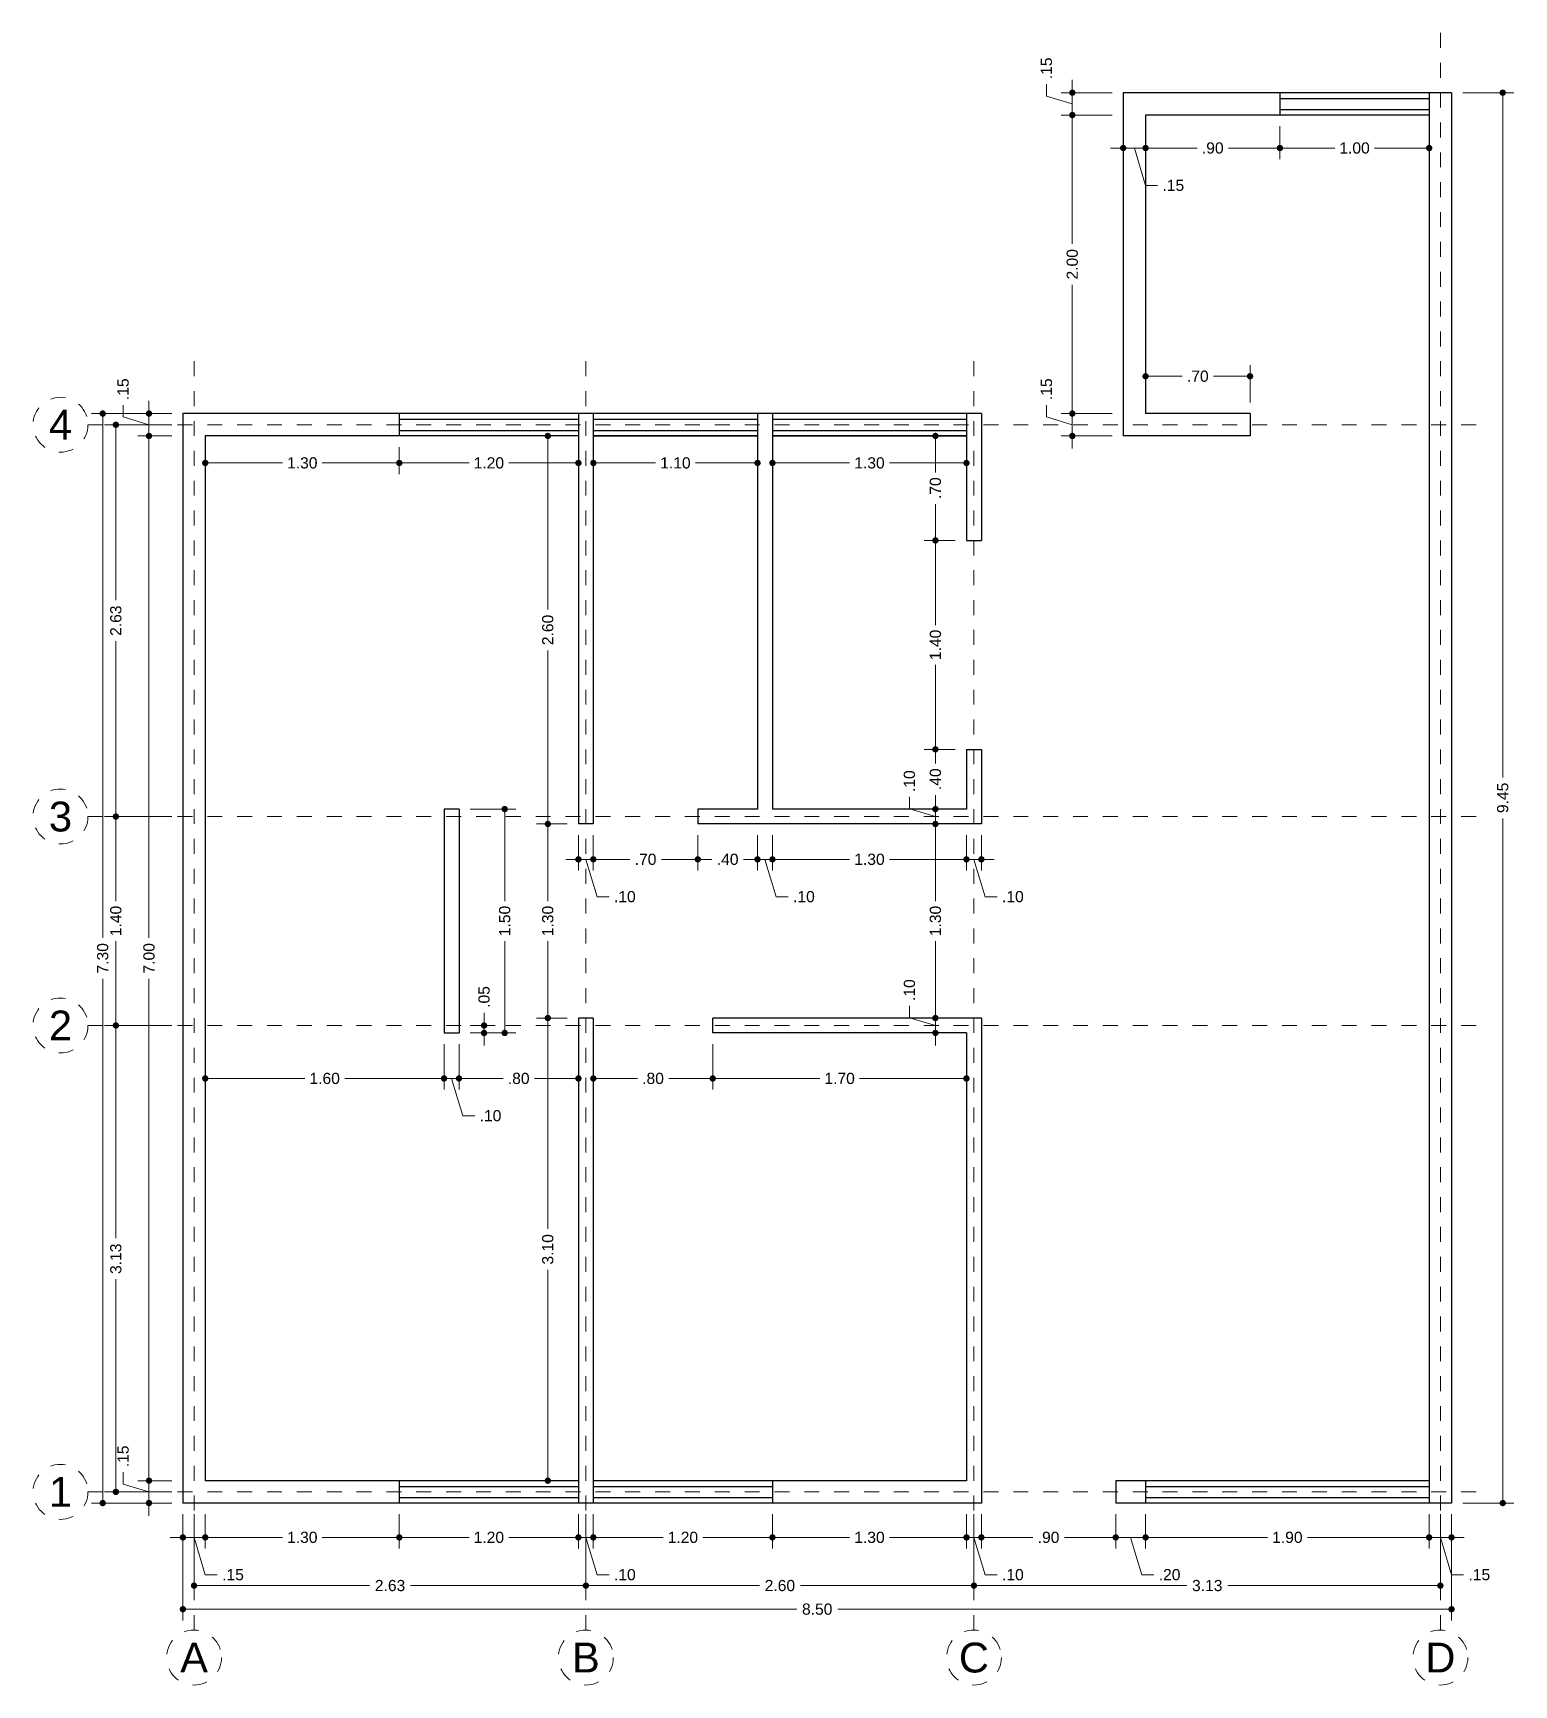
# Model space of a CAD drawing. Header units: millimetres. Extents: x 2563.1 to 2573.1, y 874.8 to 885.8.
import ezdxf
from ezdxf.enums import TextEntityAlignment as Align

# ---------------------------------------------------------------- set-up
doc = ezdxf.new("R2010")
doc.units = ezdxf.units.MM
doc.header["$LTSCALE"] = 0.001
doc.linetypes.add('CENTER2', pattern=[28.575, 19.05, -3.175, 3.175, -3.175])
for name, color, linetype, lineweight in [('Cotas', 7, 'Continuous', 18), ('Ejes', 7, 'CENTER2', 5), ('Muros', 7, 'Continuous', 30), ('Ventanas', 250, 'Continuous', 25)]:
    doc.layers.add(name, color=color, linetype=linetype, lineweight=lineweight)
doc.styles.get("Standard").update_dxf_attribs({"font": 'arial.ttf'})
doc.dimstyles.new('1-50', dxfattribs={"dimscale": 50, "dimtxt": 0.0015, "dimasz": 0.00085, "dimexe": 0.0015, "dimexo": 0.0015, "dimgap": 0.0008, "dimtad": 0, "dimzin": 4, "dimdsep": 46, "dimtxsty": 'Standard', "dimblk": 'DOT', "dimcen": 0.09, "dimclrd": 256, "dimclre": 256, "dimclrt": 256, "dimadec": 0, "dimazin": 0, "dimtfac": 1, "dimtmove": 0, "dimatfit": 2, "dimfxl": 0.0015, "dimtfill": 1, "dimtolj": 1, "dimtzin": 4, "dimlwd": -1, "dimlwe": -1, "dimarcsym": 0})

msp = doc.modelspace()

# ---------------------------------------------------------------- texts
at = {"layer": 'Ejes'}
for s, p in [('4', (2563.332, 883.211)), ('3', (2563.332, 880.586)), ('2', (2563.332, 879.186)), ('1', (2563.332, 876.061)), ('A', (2564.227, 874.951)), ('B', (2566.852, 874.951)), ('C', (2569.452, 874.951)), ('D', (2572.577, 874.951))]:
    msp.add_text(s, height=0.2, dxfattribs=at).set_placement(p, align=Align.MIDDLE_CENTER)

# ---------------------------------------------------------------- blocks, each defined once
blk = doc.blocks.new('_DOT')
at = {"color": 0, "linetype": 'ByBlock'}
blk.add_line((-0.5, 0), (-1, 0), dxfattribs=at)
at = {"color": 0, "linetype": 'ByBlock', "const_width": 0.5}
blk.add_lwpolyline([(-0.25, 0, 1), (0.25, 0, 1)], format="xyb", close=True, dxfattribs=at)
blk = doc.blocks.new('*D2')
at = {"layer": 'Cotas', "transparency": 16777216}
for p, q in [((2564.077, 883.286), (2563.54, 883.286)), ((2563.615, 883.243), (2563.615, 879.773)), ((2563.615, 876.028), (2563.615, 879.499)), ((2564.077, 875.986), (2563.54, 875.986))]:
    blk.add_line(p, q, dxfattribs=at)
at = {"layer": 'Defpoints', "color": 0, "transparency": 16777216}
for p in [(2564.152, 883.286), (2563.615, 875.986), (2564.152, 875.986)]:
    blk.add_point(p, dxfattribs=at)
at = {"layer": 'Cotas', "transparency": 16777216, "xscale": 0.0425, "yscale": 0.0425, "zscale": 0.0425}
for p, rotation in [((2563.615, 883.286), 90), ((2563.615, 875.986), 270)]:
    blk.add_blockref('_DOT', p, dxfattribs=dict(at, rotation=rotation))
at = {"layer": 'Cotas', "transparency": 16777216, "insert": (2563.615, 879.636), "char_height": 0.075, "attachment_point": 5, "rotation": 90, "bg_fill": 3, "box_fill_scale": 1.1, "bg_fill_color": 256, "bg_fill_true_color": 13158600, "bg_fill_transparency": 0}
blk.add_mtext('\\A1;7.30', dxfattribs=at)
blk = doc.blocks.new('*D3')
at = {"layer": 'Cotas', "transparency": 16777216}
for p, q in [((2570.377, 885.286), (2570.036, 885.286)), ((2570.111, 885.243), (2570.111, 884.423)), ((2570.111, 883.328), (2570.111, 884.148)), ((2570.377, 883.286), (2570.036, 883.286))]:
    blk.add_line(p, q, dxfattribs=at)
at = {"layer": 'Defpoints', "color": 0, "transparency": 16777216}
for p in [(2570.111, 885.286), (2570.452, 885.286), (2570.452, 883.286)]:
    blk.add_point(p, dxfattribs=at)
at = {"layer": 'Cotas', "transparency": 16777216, "xscale": 0.0425, "yscale": 0.0425, "zscale": 0.0425}
for p, rotation in [((2570.111, 885.286), 90), ((2570.111, 883.286), 270)]:
    blk.add_blockref('_DOT', p, dxfattribs=dict(at, rotation=rotation))
at = {"layer": 'Cotas', "transparency": 16777216, "insert": (2570.111, 884.286), "char_height": 0.075, "attachment_point": 5, "rotation": 90, "bg_fill": 3, "box_fill_scale": 1.1, "bg_fill_color": 256, "bg_fill_true_color": 13158600, "bg_fill_transparency": 0}
blk.add_mtext('\\A1;2.00', dxfattribs=at)
blk = doc.blocks.new('*D4')
at = {"layer": 'Cotas', "transparency": 16777216}
for p, q in [((2564.077, 879.186), (2563.628, 879.186)), ((2563.703, 879.143), (2563.703, 877.76)), ((2563.703, 876.103), (2563.703, 877.486)), ((2564.077, 876.061), (2563.628, 876.061))]:
    blk.add_line(p, q, dxfattribs=at)
at = {"layer": 'Defpoints', "color": 0, "transparency": 16777216}
for p in [(2563.703, 879.186), (2564.152, 879.186), (2564.152, 876.061)]:
    blk.add_point(p, dxfattribs=at)
at = {"layer": 'Cotas', "transparency": 16777216, "xscale": 0.0425, "yscale": 0.0425, "zscale": 0.0425}
for p, rotation in [((2563.703, 879.186), 90), ((2563.703, 876.061), 270)]:
    blk.add_blockref('_DOT', p, dxfattribs=dict(at, rotation=rotation))
at = {"layer": 'Cotas', "transparency": 16777216, "insert": (2563.703, 877.623), "char_height": 0.075, "attachment_point": 5, "rotation": 90, "bg_fill": 3, "box_fill_scale": 1.1, "bg_fill_color": 256, "bg_fill_true_color": 13158600, "bg_fill_transparency": 0}
blk.add_mtext('\\A1;3.13', dxfattribs=at)
blk = doc.blocks.new('*D5')
at = {"layer": 'Cotas', "transparency": 16777216}
for p, q in [((2564.077, 880.586), (2563.628, 880.586)), ((2563.703, 880.543), (2563.703, 880.019)), ((2563.703, 879.228), (2563.703, 879.752)), ((2564.077, 879.186), (2563.628, 879.186))]:
    blk.add_line(p, q, dxfattribs=at)
at = {"layer": 'Defpoints', "color": 0, "transparency": 16777216}
for p in [(2563.703, 880.586), (2564.152, 880.586), (2564.152, 879.186)]:
    blk.add_point(p, dxfattribs=at)
at = {"layer": 'Cotas', "transparency": 16777216, "xscale": 0.0425, "yscale": 0.0425, "zscale": 0.0425}
for p, rotation in [((2563.703, 880.586), 90), ((2563.703, 879.186), 270)]:
    blk.add_blockref('_DOT', p, dxfattribs=dict(at, rotation=rotation))
at = {"layer": 'Cotas', "transparency": 16777216, "insert": (2563.703, 879.886), "char_height": 0.075, "attachment_point": 5, "rotation": 90, "bg_fill": 3, "box_fill_scale": 1.1, "bg_fill_color": 256, "bg_fill_true_color": 13158600, "bg_fill_transparency": 0}
blk.add_mtext('\\A1;1.40', dxfattribs=at)
blk = doc.blocks.new('*D6')
at = {"layer": 'Cotas', "transparency": 16777216}
for p, q in [((2564.077, 883.211), (2563.628, 883.211)), ((2563.703, 883.168), (2563.703, 882.036)), ((2563.703, 880.628), (2563.703, 881.76)), ((2564.077, 880.586), (2563.628, 880.586))]:
    blk.add_line(p, q, dxfattribs=at)
at = {"layer": 'Defpoints', "color": 0, "transparency": 16777216}
for p in [(2563.703, 883.211), (2564.152, 883.211), (2564.152, 880.586)]:
    blk.add_point(p, dxfattribs=at)
at = {"layer": 'Cotas', "transparency": 16777216, "xscale": 0.0425, "yscale": 0.0425, "zscale": 0.0425}
for p, rotation in [((2563.703, 883.211), 90), ((2563.703, 880.586), 270)]:
    blk.add_blockref('_DOT', p, dxfattribs=dict(at, rotation=rotation))
at = {"layer": 'Cotas', "transparency": 16777216, "insert": (2563.703, 881.898), "char_height": 0.075, "attachment_point": 5, "rotation": 90, "bg_fill": 3, "box_fill_scale": 1.1, "bg_fill_color": 256, "bg_fill_true_color": 13158600, "bg_fill_transparency": 0}
blk.add_mtext('\\A1;2.63', dxfattribs=at)
blk = doc.blocks.new('*D7')
at = {"layer": 'Cotas', "transparency": 16777216}
for p, q in [((2564.077, 883.136), (2563.85, 883.136)), ((2563.925, 883.093), (2563.925, 879.773)), ((2563.925, 876.178), (2563.925, 879.499)), ((2564.077, 876.136), (2563.85, 876.136))]:
    blk.add_line(p, q, dxfattribs=at)
at = {"layer": 'Defpoints', "color": 0, "transparency": 16777216}
for p in [(2563.925, 883.136), (2564.152, 883.136), (2564.152, 876.136)]:
    blk.add_point(p, dxfattribs=at)
at = {"layer": 'Cotas', "transparency": 16777216, "xscale": 0.0425, "yscale": 0.0425, "zscale": 0.0425}
for p, rotation in [((2563.925, 883.136), 90), ((2563.925, 876.136), 270)]:
    blk.add_blockref('_DOT', p, dxfattribs=dict(at, rotation=rotation))
at = {"layer": 'Cotas', "transparency": 16777216, "insert": (2563.925, 879.636), "char_height": 0.075, "attachment_point": 5, "rotation": 90, "bg_fill": 3, "box_fill_scale": 1.1, "bg_fill_color": 256, "bg_fill_true_color": 13158600, "bg_fill_transparency": 0}
blk.add_mtext('\\A1;7.00', dxfattribs=at)
blk = doc.blocks.new('*D8')
at = {"layer": 'Cotas', "transparency": 16777216}
for p, q in [((2563.925, 883.328), (2563.925, 883.371)), ((2563.752, 883.263), (2563.752, 883.343)), ((2563.925, 883.211), (2563.752, 883.263)), ((2564.077, 883.286), (2563.85, 883.286)), ((2563.925, 883.136), (2563.925, 883.286)), ((2563.925, 883.136), (2563.925, 883.286)), ((2564.077, 883.136), (2563.85, 883.136)), ((2563.925, 883.093), (2563.925, 883.051))]:
    blk.add_line(p, q, dxfattribs=at)
at = {"layer": 'Defpoints', "color": 0, "transparency": 16777216}
for p in [(2563.925, 883.286), (2564.152, 883.286), (2564.152, 883.136)]:
    blk.add_point(p, dxfattribs=at)
at = {"layer": 'Cotas', "transparency": 16777216, "xscale": 0.0425, "yscale": 0.0425, "zscale": 0.0425}
for p, rotation in [((2563.925, 883.286), 270), ((2563.925, 883.136), 90)]:
    blk.add_blockref('_DOT', p, dxfattribs=dict(at, rotation=rotation))
at = {"layer": 'Cotas', "transparency": 16777216, "insert": (2563.752, 883.449), "char_height": 0.075, "attachment_point": 5, "rotation": 90, "bg_fill": 3, "box_fill_scale": 1.1, "bg_fill_color": 256, "bg_fill_true_color": 13158600, "bg_fill_transparency": 0}
blk.add_mtext('\\A1;.15', dxfattribs=at)
blk = doc.blocks.new('*D9')
at = {"layer": 'Cotas', "transparency": 16777216}
for p, q in [((2564.152, 875.911), (2564.152, 875.2)), ((2572.652, 875.911), (2572.652, 875.2)), ((2564.195, 875.275), (2568.265, 875.275)), ((2572.61, 875.275), (2568.54, 875.275))]:
    blk.add_line(p, q, dxfattribs=at)
at = {"layer": 'Defpoints', "color": 0, "transparency": 16777216}
for p in [(2564.152, 875.986), (2572.652, 875.986), (2572.652, 875.275)]:
    blk.add_point(p, dxfattribs=at)
at = {"layer": 'Cotas', "transparency": 16777216, "xscale": 0.0425, "yscale": 0.0425, "zscale": 0.0425, "rotation": 180}
blk.add_blockref('_DOT', (2564.152, 875.275), dxfattribs=at)
at = {"layer": 'Cotas', "transparency": 16777216, "xscale": 0.0425, "yscale": 0.0425, "zscale": 0.0425}
blk.add_blockref('_DOT', (2572.652, 875.275), dxfattribs=at)
at = {"layer": 'Cotas', "transparency": 16777216, "insert": (2568.402, 875.275), "char_height": 0.075, "attachment_point": 5, "bg_fill": 3, "box_fill_scale": 1.1, "bg_fill_color": 256, "bg_fill_true_color": 13158600, "bg_fill_transparency": 0}
blk.add_mtext('\\A1;8.50', dxfattribs=at)
blk = doc.blocks.new('*D10')
at = {"layer": 'Cotas', "transparency": 16777216}
for p, q in [((2564.227, 875.911), (2564.227, 875.358)), ((2566.852, 875.911), (2566.852, 875.358)), ((2564.27, 875.433), (2565.402, 875.433)), ((2566.81, 875.433), (2565.678, 875.433))]:
    blk.add_line(p, q, dxfattribs=at)
at = {"layer": 'Defpoints', "color": 0, "transparency": 16777216}
for p in [(2564.227, 875.986), (2566.852, 875.986), (2566.852, 875.433)]:
    blk.add_point(p, dxfattribs=at)
at = {"layer": 'Cotas', "transparency": 16777216, "xscale": 0.0425, "yscale": 0.0425, "zscale": 0.0425, "rotation": 180}
blk.add_blockref('_DOT', (2564.227, 875.433), dxfattribs=at)
at = {"layer": 'Cotas', "transparency": 16777216, "xscale": 0.0425, "yscale": 0.0425, "zscale": 0.0425}
blk.add_blockref('_DOT', (2566.852, 875.433), dxfattribs=at)
at = {"layer": 'Cotas', "transparency": 16777216, "insert": (2565.54, 875.433), "char_height": 0.075, "attachment_point": 5, "bg_fill": 3, "box_fill_scale": 1.1, "bg_fill_color": 256, "bg_fill_true_color": 13158600, "bg_fill_transparency": 0}
blk.add_mtext('\\A1;2.63', dxfattribs=at)
blk = doc.blocks.new('*D11')
at = {"layer": 'Cotas', "transparency": 16777216}
for p, q in [((2566.852, 875.911), (2566.852, 875.358)), ((2569.452, 875.911), (2569.452, 875.358)), ((2566.895, 875.433), (2568.015, 875.433)), ((2569.41, 875.433), (2568.29, 875.433))]:
    blk.add_line(p, q, dxfattribs=at)
at = {"layer": 'Defpoints', "color": 0, "transparency": 16777216}
for p in [(2566.852, 875.986), (2569.452, 875.986), (2569.452, 875.433)]:
    blk.add_point(p, dxfattribs=at)
at = {"layer": 'Cotas', "transparency": 16777216, "xscale": 0.0425, "yscale": 0.0425, "zscale": 0.0425, "rotation": 180}
blk.add_blockref('_DOT', (2566.852, 875.433), dxfattribs=at)
at = {"layer": 'Cotas', "transparency": 16777216, "xscale": 0.0425, "yscale": 0.0425, "zscale": 0.0425}
blk.add_blockref('_DOT', (2569.452, 875.433), dxfattribs=at)
at = {"layer": 'Cotas', "transparency": 16777216, "insert": (2568.152, 875.433), "char_height": 0.075, "attachment_point": 5, "bg_fill": 3, "box_fill_scale": 1.1, "bg_fill_color": 256, "bg_fill_true_color": 13158600, "bg_fill_transparency": 0}
blk.add_mtext('\\A1;2.60', dxfattribs=at)
blk = doc.blocks.new('*D12')
at = {"layer": 'Cotas', "transparency": 16777216}
for p, q in [((2569.452, 875.911), (2569.452, 875.358)), ((2572.577, 875.911), (2572.577, 875.358)), ((2569.495, 875.433), (2570.878, 875.433)), ((2572.535, 875.433), (2571.152, 875.433))]:
    blk.add_line(p, q, dxfattribs=at)
at = {"layer": 'Defpoints', "color": 0, "transparency": 16777216}
for p in [(2569.452, 875.986), (2572.577, 875.986), (2572.577, 875.433)]:
    blk.add_point(p, dxfattribs=at)
at = {"layer": 'Cotas', "transparency": 16777216, "xscale": 0.0425, "yscale": 0.0425, "zscale": 0.0425, "rotation": 180}
blk.add_blockref('_DOT', (2569.452, 875.433), dxfattribs=at)
at = {"layer": 'Cotas', "transparency": 16777216, "xscale": 0.0425, "yscale": 0.0425, "zscale": 0.0425}
blk.add_blockref('_DOT', (2572.577, 875.433), dxfattribs=at)
at = {"layer": 'Cotas', "transparency": 16777216, "insert": (2571.015, 875.433), "char_height": 0.075, "attachment_point": 5, "bg_fill": 3, "box_fill_scale": 1.1, "bg_fill_color": 256, "bg_fill_true_color": 13158600, "bg_fill_transparency": 0}
blk.add_mtext('\\A1;3.13', dxfattribs=at)
blk = doc.blocks.new('*D13')
at = {"layer": 'Cotas', "transparency": 16777216}
for p, q in [((2564.302, 875.911), (2564.302, 875.681)), ((2565.602, 875.911), (2565.602, 875.681)), ((2564.345, 875.756), (2564.819, 875.756)), ((2565.56, 875.756), (2565.086, 875.756))]:
    blk.add_line(p, q, dxfattribs=at)
at = {"layer": 'Defpoints', "color": 0, "transparency": 16777216}
for p in [(2564.302, 875.986), (2565.602, 875.986), (2565.602, 875.756)]:
    blk.add_point(p, dxfattribs=at)
at = {"layer": 'Cotas', "transparency": 16777216, "xscale": 0.0425, "yscale": 0.0425, "zscale": 0.0425, "rotation": 180}
blk.add_blockref('_DOT', (2564.302, 875.756), dxfattribs=at)
at = {"layer": 'Cotas', "transparency": 16777216, "xscale": 0.0425, "yscale": 0.0425, "zscale": 0.0425}
blk.add_blockref('_DOT', (2565.602, 875.756), dxfattribs=at)
at = {"layer": 'Cotas', "transparency": 16777216, "insert": (2564.952, 875.756), "char_height": 0.075, "attachment_point": 5, "bg_fill": 3, "box_fill_scale": 1.1, "bg_fill_color": 256, "bg_fill_true_color": 13158600, "bg_fill_transparency": 0}
blk.add_mtext('\\A1;1.30', dxfattribs=at)
blk = doc.blocks.new('*D14')
at = {"layer": 'Cotas', "transparency": 16777216}
for p, q in [((2565.602, 875.911), (2565.602, 875.681)), ((2566.802, 875.911), (2566.802, 875.681)), ((2565.645, 875.756), (2566.069, 875.756)), ((2566.76, 875.756), (2566.336, 875.756))]:
    blk.add_line(p, q, dxfattribs=at)
at = {"layer": 'Defpoints', "color": 0, "transparency": 16777216}
for p in [(2565.602, 875.986), (2566.802, 875.986), (2566.802, 875.756)]:
    blk.add_point(p, dxfattribs=at)
at = {"layer": 'Cotas', "transparency": 16777216, "xscale": 0.0425, "yscale": 0.0425, "zscale": 0.0425, "rotation": 180}
blk.add_blockref('_DOT', (2565.602, 875.756), dxfattribs=at)
at = {"layer": 'Cotas', "transparency": 16777216, "xscale": 0.0425, "yscale": 0.0425, "zscale": 0.0425}
blk.add_blockref('_DOT', (2566.802, 875.756), dxfattribs=at)
at = {"layer": 'Cotas', "transparency": 16777216, "insert": (2566.202, 875.756), "char_height": 0.075, "attachment_point": 5, "bg_fill": 3, "box_fill_scale": 1.1, "bg_fill_color": 256, "bg_fill_true_color": 13158600, "bg_fill_transparency": 0}
blk.add_mtext('\\A1;1.20', dxfattribs=at)
blk = doc.blocks.new('*D15')
at = {"layer": 'Cotas', "transparency": 16777216}
for p, q in [((2566.802, 875.911), (2566.802, 875.681)), ((2566.902, 875.911), (2566.902, 875.681)), ((2566.76, 875.756), (2566.717, 875.756)), ((2566.802, 875.756), (2566.902, 875.756)), ((2566.802, 875.756), (2566.902, 875.756)), ((2566.852, 875.756), (2566.927, 875.506)), ((2566.945, 875.756), (2566.987, 875.756)), ((2566.927, 875.506), (2567.007, 875.506))]:
    blk.add_line(p, q, dxfattribs=at)
at = {"layer": 'Defpoints', "color": 0, "transparency": 16777216}
for p in [(2566.802, 875.986), (2566.902, 875.986), (2566.902, 875.756)]:
    blk.add_point(p, dxfattribs=at)
at = {"layer": 'Cotas', "transparency": 16777216, "xscale": 0.0425, "yscale": 0.0425, "zscale": 0.0425}
blk.add_blockref('_DOT', (2566.802, 875.756), dxfattribs=at)
at = {"layer": 'Cotas', "transparency": 16777216, "xscale": 0.0425, "yscale": 0.0425, "zscale": 0.0425, "rotation": 180}
blk.add_blockref('_DOT', (2566.902, 875.756), dxfattribs=at)
at = {"layer": 'Cotas', "transparency": 16777216, "insert": (2567.113, 875.506), "char_height": 0.075, "attachment_point": 5, "bg_fill": 3, "box_fill_scale": 1.1, "bg_fill_color": 256, "bg_fill_true_color": 13158600, "bg_fill_transparency": 0}
blk.add_mtext('\\A1;.10', dxfattribs=at)
blk = doc.blocks.new('*D16')
at = {"layer": 'Cotas', "transparency": 16777216}
for p, q in [((2566.902, 875.911), (2566.902, 875.681)), ((2568.102, 875.911), (2568.102, 875.681)), ((2566.945, 875.756), (2567.369, 875.756)), ((2568.06, 875.756), (2567.636, 875.756))]:
    blk.add_line(p, q, dxfattribs=at)
at = {"layer": 'Defpoints', "color": 0, "transparency": 16777216}
for p in [(2566.902, 875.986), (2568.102, 875.986), (2568.102, 875.756)]:
    blk.add_point(p, dxfattribs=at)
at = {"layer": 'Cotas', "transparency": 16777216, "xscale": 0.0425, "yscale": 0.0425, "zscale": 0.0425, "rotation": 180}
blk.add_blockref('_DOT', (2566.902, 875.756), dxfattribs=at)
at = {"layer": 'Cotas', "transparency": 16777216, "xscale": 0.0425, "yscale": 0.0425, "zscale": 0.0425}
blk.add_blockref('_DOT', (2568.102, 875.756), dxfattribs=at)
at = {"layer": 'Cotas', "transparency": 16777216, "insert": (2567.502, 875.756), "char_height": 0.075, "attachment_point": 5, "bg_fill": 3, "box_fill_scale": 1.1, "bg_fill_color": 256, "bg_fill_true_color": 13158600, "bg_fill_transparency": 0}
blk.add_mtext('\\A1;1.20', dxfattribs=at)
blk = doc.blocks.new('*D17')
at = {"layer": 'Cotas', "transparency": 16777216}
for p, q in [((2568.102, 875.911), (2568.102, 875.681)), ((2569.402, 875.911), (2569.402, 875.681)), ((2568.145, 875.756), (2568.619, 875.756)), ((2569.36, 875.756), (2568.886, 875.756))]:
    blk.add_line(p, q, dxfattribs=at)
at = {"layer": 'Defpoints', "color": 0, "transparency": 16777216}
for p in [(2568.102, 875.986), (2569.402, 875.986), (2569.402, 875.756)]:
    blk.add_point(p, dxfattribs=at)
at = {"layer": 'Cotas', "transparency": 16777216, "xscale": 0.0425, "yscale": 0.0425, "zscale": 0.0425, "rotation": 180}
blk.add_blockref('_DOT', (2568.102, 875.756), dxfattribs=at)
at = {"layer": 'Cotas', "transparency": 16777216, "xscale": 0.0425, "yscale": 0.0425, "zscale": 0.0425}
blk.add_blockref('_DOT', (2569.402, 875.756), dxfattribs=at)
at = {"layer": 'Cotas', "transparency": 16777216, "insert": (2568.752, 875.756), "char_height": 0.075, "attachment_point": 5, "bg_fill": 3, "box_fill_scale": 1.1, "bg_fill_color": 256, "bg_fill_true_color": 13158600, "bg_fill_transparency": 0}
blk.add_mtext('\\A1;1.30', dxfattribs=at)
blk = doc.blocks.new('*D18')
at = {"layer": 'Cotas', "transparency": 16777216}
for p, q in [((2569.402, 875.911), (2569.402, 875.681)), ((2569.502, 875.911), (2569.502, 875.681)), ((2569.36, 875.756), (2569.317, 875.756)), ((2569.402, 875.756), (2569.502, 875.756)), ((2569.402, 875.756), (2569.502, 875.756)), ((2569.452, 875.756), (2569.527, 875.506)), ((2569.545, 875.756), (2569.587, 875.756)), ((2569.527, 875.506), (2569.607, 875.506))]:
    blk.add_line(p, q, dxfattribs=at)
at = {"layer": 'Defpoints', "color": 0, "transparency": 16777216}
for p in [(2569.402, 875.986), (2569.502, 875.986), (2569.502, 875.756)]:
    blk.add_point(p, dxfattribs=at)
at = {"layer": 'Cotas', "transparency": 16777216, "xscale": 0.0425, "yscale": 0.0425, "zscale": 0.0425}
blk.add_blockref('_DOT', (2569.402, 875.756), dxfattribs=at)
at = {"layer": 'Cotas', "transparency": 16777216, "xscale": 0.0425, "yscale": 0.0425, "zscale": 0.0425, "rotation": 180}
blk.add_blockref('_DOT', (2569.502, 875.756), dxfattribs=at)
at = {"layer": 'Cotas', "transparency": 16777216, "insert": (2569.713, 875.506), "char_height": 0.075, "attachment_point": 5, "bg_fill": 3, "box_fill_scale": 1.1, "bg_fill_color": 256, "bg_fill_true_color": 13158600, "bg_fill_transparency": 0}
blk.add_mtext('\\A1;.10', dxfattribs=at)
blk = doc.blocks.new('*D19')
at = {"layer": 'Cotas', "transparency": 16777216}
for p, q in [((2564.152, 875.911), (2564.152, 875.681)), ((2564.302, 875.911), (2564.302, 875.681)), ((2564.11, 875.756), (2564.067, 875.756)), ((2564.302, 875.756), (2564.152, 875.756)), ((2564.302, 875.756), (2564.152, 875.756)), ((2564.227, 875.756), (2564.302, 875.506)), ((2564.345, 875.756), (2564.387, 875.756)), ((2564.302, 875.506), (2564.382, 875.506))]:
    blk.add_line(p, q, dxfattribs=at)
at = {"layer": 'Defpoints', "color": 0, "transparency": 16777216}
for p in [(2564.152, 875.986), (2564.302, 875.986), (2564.152, 875.756)]:
    blk.add_point(p, dxfattribs=at)
at = {"layer": 'Cotas', "transparency": 16777216, "xscale": 0.0425, "yscale": 0.0425, "zscale": 0.0425}
blk.add_blockref('_DOT', (2564.152, 875.756), dxfattribs=at)
at = {"layer": 'Cotas', "transparency": 16777216, "xscale": 0.0425, "yscale": 0.0425, "zscale": 0.0425, "rotation": 180}
blk.add_blockref('_DOT', (2564.302, 875.756), dxfattribs=at)
at = {"layer": 'Cotas', "transparency": 16777216, "insert": (2564.488, 875.506), "char_height": 0.075, "attachment_point": 5, "bg_fill": 3, "box_fill_scale": 1.1, "bg_fill_color": 256, "bg_fill_true_color": 13158600, "bg_fill_transparency": 0}
blk.add_mtext('\\A1;.15', dxfattribs=at)
blk = doc.blocks.new('*D20')
at = {"layer": 'Cotas', "transparency": 16777216}
for p, q in [((2569.502, 875.911), (2569.502, 875.681)), ((2570.402, 875.911), (2570.402, 875.681)), ((2569.545, 875.756), (2569.847, 875.756)), ((2570.36, 875.756), (2570.058, 875.756))]:
    blk.add_line(p, q, dxfattribs=at)
at = {"layer": 'Defpoints', "color": 0, "transparency": 16777216}
for p in [(2569.502, 875.986), (2570.402, 875.986), (2570.402, 875.756)]:
    blk.add_point(p, dxfattribs=at)
at = {"layer": 'Cotas', "transparency": 16777216, "xscale": 0.0425, "yscale": 0.0425, "zscale": 0.0425, "rotation": 180}
blk.add_blockref('_DOT', (2569.502, 875.756), dxfattribs=at)
at = {"layer": 'Cotas', "transparency": 16777216, "xscale": 0.0425, "yscale": 0.0425, "zscale": 0.0425}
blk.add_blockref('_DOT', (2570.402, 875.756), dxfattribs=at)
at = {"layer": 'Cotas', "transparency": 16777216, "insert": (2569.952, 875.756), "char_height": 0.075, "attachment_point": 5, "bg_fill": 3, "box_fill_scale": 1.1, "bg_fill_color": 256, "bg_fill_true_color": 13158600, "bg_fill_transparency": 0}
blk.add_mtext('\\A1;.90', dxfattribs=at)
blk = doc.blocks.new('*D21')
at = {"layer": 'Cotas', "transparency": 16777216}
for p, q in [((2572.502, 875.911), (2572.502, 875.681)), ((2572.652, 875.911), (2572.652, 875.681)), ((2572.46, 875.756), (2572.417, 875.756)), ((2572.502, 875.756), (2572.652, 875.756)), ((2572.502, 875.756), (2572.652, 875.756)), ((2572.577, 875.756), (2572.652, 875.506)), ((2572.695, 875.756), (2572.737, 875.756)), ((2572.652, 875.506), (2572.732, 875.506))]:
    blk.add_line(p, q, dxfattribs=at)
at = {"layer": 'Defpoints', "color": 0, "transparency": 16777216}
for p in [(2572.502, 875.986), (2572.652, 875.986), (2572.652, 875.756)]:
    blk.add_point(p, dxfattribs=at)
at = {"layer": 'Cotas', "transparency": 16777216, "xscale": 0.0425, "yscale": 0.0425, "zscale": 0.0425}
blk.add_blockref('_DOT', (2572.502, 875.756), dxfattribs=at)
at = {"layer": 'Cotas', "transparency": 16777216, "xscale": 0.0425, "yscale": 0.0425, "zscale": 0.0425, "rotation": 180}
blk.add_blockref('_DOT', (2572.652, 875.756), dxfattribs=at)
at = {"layer": 'Cotas', "transparency": 16777216, "insert": (2572.838, 875.506), "char_height": 0.075, "attachment_point": 5, "bg_fill": 3, "box_fill_scale": 1.1, "bg_fill_color": 256, "bg_fill_true_color": 13158600, "bg_fill_transparency": 0}
blk.add_mtext('\\A1;.15', dxfattribs=at)
blk = doc.blocks.new('*D22')
at = {"layer": 'Cotas', "transparency": 16777216}
for p, q in [((2565.902, 879.061), (2565.902, 878.756)), ((2564.302, 878.912), (2564.302, 878.756)), ((2564.345, 878.831), (2564.969, 878.831)), ((2565.86, 878.831), (2565.236, 878.831))]:
    blk.add_line(p, q, dxfattribs=at)
at = {"layer": 'Defpoints', "color": 0, "transparency": 16777216}
for p in [(2565.902, 879.136), (2564.302, 878.987), (2565.902, 878.831)]:
    blk.add_point(p, dxfattribs=at)
at = {"layer": 'Cotas', "transparency": 16777216, "xscale": 0.0425, "yscale": 0.0425, "zscale": 0.0425, "rotation": 180}
blk.add_blockref('_DOT', (2564.302, 878.831), dxfattribs=at)
at = {"layer": 'Cotas', "transparency": 16777216, "xscale": 0.0425, "yscale": 0.0425, "zscale": 0.0425}
blk.add_blockref('_DOT', (2565.902, 878.831), dxfattribs=at)
at = {"layer": 'Cotas', "transparency": 16777216, "insert": (2565.102, 878.831), "char_height": 0.075, "attachment_point": 5, "bg_fill": 3, "box_fill_scale": 1.1, "bg_fill_color": 256, "bg_fill_true_color": 13158600, "bg_fill_transparency": 0}
blk.add_mtext('\\A1;1.60', dxfattribs=at)
blk = doc.blocks.new('*D23')
at = {"layer": 'Cotas', "transparency": 16777216}
for p, q in [((2565.902, 879.061), (2565.902, 878.756)), ((2566.002, 879.061), (2566.002, 878.756)), ((2565.86, 878.831), (2565.817, 878.831)), ((2565.902, 878.831), (2566.002, 878.831)), ((2565.902, 878.831), (2566.002, 878.831)), ((2565.952, 878.831), (2566.027, 878.581)), ((2566.045, 878.831), (2566.087, 878.831)), ((2566.027, 878.581), (2566.107, 878.581))]:
    blk.add_line(p, q, dxfattribs=at)
at = {"layer": 'Defpoints', "color": 0, "transparency": 16777216}
for p in [(2565.902, 879.136), (2566.002, 879.136), (2566.002, 878.831)]:
    blk.add_point(p, dxfattribs=at)
at = {"layer": 'Cotas', "transparency": 16777216, "xscale": 0.0425, "yscale": 0.0425, "zscale": 0.0425}
blk.add_blockref('_DOT', (2565.902, 878.831), dxfattribs=at)
at = {"layer": 'Cotas', "transparency": 16777216, "xscale": 0.0425, "yscale": 0.0425, "zscale": 0.0425, "rotation": 180}
blk.add_blockref('_DOT', (2566.002, 878.831), dxfattribs=at)
at = {"layer": 'Cotas', "transparency": 16777216, "insert": (2566.213, 878.581), "char_height": 0.075, "attachment_point": 5, "bg_fill": 3, "box_fill_scale": 1.1, "bg_fill_color": 256, "bg_fill_true_color": 13158600, "bg_fill_transparency": 0}
blk.add_mtext('\\A1;.10', dxfattribs=at)
blk = doc.blocks.new('*D24')
at = {"layer": 'Cotas', "transparency": 16777216}
for p, q in [((2566.002, 879.061), (2566.002, 878.756)), ((2566.045, 878.831), (2566.297, 878.831)), ((2566.76, 878.831), (2566.508, 878.831)), ((2566.802, 878.853), (2566.802, 878.756))]:
    blk.add_line(p, q, dxfattribs=at)
at = {"layer": 'Defpoints', "color": 0, "transparency": 16777216}
for p in [(2566.002, 879.136), (2566.802, 878.928), (2566.802, 878.831)]:
    blk.add_point(p, dxfattribs=at)
at = {"layer": 'Cotas', "transparency": 16777216, "xscale": 0.0425, "yscale": 0.0425, "zscale": 0.0425, "rotation": 180}
blk.add_blockref('_DOT', (2566.002, 878.831), dxfattribs=at)
at = {"layer": 'Cotas', "transparency": 16777216, "xscale": 0.0425, "yscale": 0.0425, "zscale": 0.0425}
blk.add_blockref('_DOT', (2566.802, 878.831), dxfattribs=at)
at = {"layer": 'Cotas', "transparency": 16777216, "insert": (2566.402, 878.831), "char_height": 0.075, "attachment_point": 5, "bg_fill": 3, "box_fill_scale": 1.1, "bg_fill_color": 256, "bg_fill_true_color": 13158600, "bg_fill_transparency": 0}
blk.add_mtext('\\A1;.80', dxfattribs=at)
blk = doc.blocks.new('*D25')
at = {"layer": 'Cotas', "transparency": 16777216}
for p, q in [((2567.702, 879.061), (2567.702, 878.756)), ((2566.902, 878.857), (2566.902, 878.756)), ((2566.945, 878.831), (2567.197, 878.831)), ((2567.66, 878.831), (2567.408, 878.831))]:
    blk.add_line(p, q, dxfattribs=at)
at = {"layer": 'Defpoints', "color": 0, "transparency": 16777216}
for p in [(2567.702, 879.136), (2566.902, 878.932), (2567.702, 878.831)]:
    blk.add_point(p, dxfattribs=at)
at = {"layer": 'Cotas', "transparency": 16777216, "xscale": 0.0425, "yscale": 0.0425, "zscale": 0.0425, "rotation": 180}
blk.add_blockref('_DOT', (2566.902, 878.831), dxfattribs=at)
at = {"layer": 'Cotas', "transparency": 16777216, "xscale": 0.0425, "yscale": 0.0425, "zscale": 0.0425}
blk.add_blockref('_DOT', (2567.702, 878.831), dxfattribs=at)
at = {"layer": 'Cotas', "transparency": 16777216, "insert": (2567.302, 878.831), "char_height": 0.075, "attachment_point": 5, "bg_fill": 3, "box_fill_scale": 1.1, "bg_fill_color": 256, "bg_fill_true_color": 13158600, "bg_fill_transparency": 0}
blk.add_mtext('\\A1;.80', dxfattribs=at)
blk = doc.blocks.new('*D26')
at = {"layer": 'Cotas', "transparency": 16777216}
for p, q in [((2567.702, 879.061), (2567.702, 878.756)), ((2569.402, 879.061), (2569.402, 878.756)), ((2567.745, 878.831), (2568.419, 878.831)), ((2569.36, 878.831), (2568.686, 878.831))]:
    blk.add_line(p, q, dxfattribs=at)
at = {"layer": 'Defpoints', "color": 0, "transparency": 16777216}
for p in [(2567.702, 879.136), (2569.402, 879.136), (2569.402, 878.831)]:
    blk.add_point(p, dxfattribs=at)
at = {"layer": 'Cotas', "transparency": 16777216, "xscale": 0.0425, "yscale": 0.0425, "zscale": 0.0425, "rotation": 180}
blk.add_blockref('_DOT', (2567.702, 878.831), dxfattribs=at)
at = {"layer": 'Cotas', "transparency": 16777216, "xscale": 0.0425, "yscale": 0.0425, "zscale": 0.0425}
blk.add_blockref('_DOT', (2569.402, 878.831), dxfattribs=at)
at = {"layer": 'Cotas', "transparency": 16777216, "insert": (2568.552, 878.831), "char_height": 0.075, "attachment_point": 5, "bg_fill": 3, "box_fill_scale": 1.1, "bg_fill_color": 256, "bg_fill_true_color": 13158600, "bg_fill_transparency": 0}
blk.add_mtext('\\A1;1.70', dxfattribs=at)
blk = doc.blocks.new('*D27')
at = {"layer": 'Cotas', "transparency": 16777216}
for p, q in [((2569.327, 883.136), (2569.119, 883.136)), ((2569.194, 883.093), (2569.194, 882.891)), ((2569.194, 882.478), (2569.194, 882.68)), ((2569.327, 882.436), (2569.119, 882.436))]:
    blk.add_line(p, q, dxfattribs=at)
at = {"layer": 'Defpoints', "color": 0, "transparency": 16777216}
for p in [(2569.402, 883.136), (2569.194, 882.436), (2569.402, 882.436)]:
    blk.add_point(p, dxfattribs=at)
at = {"layer": 'Cotas', "transparency": 16777216, "xscale": 0.0425, "yscale": 0.0425, "zscale": 0.0425}
for p, rotation in [((2569.194, 883.136), 90), ((2569.194, 882.436), 270)]:
    blk.add_blockref('_DOT', p, dxfattribs=dict(at, rotation=rotation))
at = {"layer": 'Cotas', "transparency": 16777216, "insert": (2569.194, 882.786), "char_height": 0.075, "attachment_point": 5, "rotation": 90, "bg_fill": 3, "box_fill_scale": 1.1, "bg_fill_color": 256, "bg_fill_true_color": 13158600, "bg_fill_transparency": 0}
blk.add_mtext('\\A1;.70', dxfattribs=at)
blk = doc.blocks.new('*D28')
at = {"layer": 'Cotas', "transparency": 16777216}
for p, q in [((2569.327, 882.436), (2569.119, 882.436)), ((2569.194, 882.393), (2569.194, 881.869)), ((2569.194, 881.078), (2569.194, 881.602)), ((2569.327, 881.036), (2569.119, 881.036))]:
    blk.add_line(p, q, dxfattribs=at)
at = {"layer": 'Defpoints', "color": 0, "transparency": 16777216}
for p in [(2569.402, 882.436), (2569.194, 881.036), (2569.402, 881.036)]:
    blk.add_point(p, dxfattribs=at)
at = {"layer": 'Cotas', "transparency": 16777216, "xscale": 0.0425, "yscale": 0.0425, "zscale": 0.0425}
for p, rotation in [((2569.194, 882.436), 90), ((2569.194, 881.036), 270)]:
    blk.add_blockref('_DOT', p, dxfattribs=dict(at, rotation=rotation))
at = {"layer": 'Cotas', "transparency": 16777216, "insert": (2569.194, 881.736), "char_height": 0.075, "attachment_point": 5, "rotation": 90, "bg_fill": 3, "box_fill_scale": 1.1, "bg_fill_color": 256, "bg_fill_true_color": 13158600, "bg_fill_transparency": 0}
blk.add_mtext('\\A1;1.40', dxfattribs=at)
blk = doc.blocks.new('*D29')
at = {"layer": 'Cotas', "transparency": 16777216}
for p, q in [((2569.327, 881.036), (2569.119, 881.036)), ((2569.194, 880.993), (2569.194, 880.941)), ((2569.194, 880.678), (2569.194, 880.73)), ((2569.327, 880.636), (2569.119, 880.636))]:
    blk.add_line(p, q, dxfattribs=at)
at = {"layer": 'Defpoints', "color": 0, "transparency": 16777216}
for p in [(2569.402, 881.036), (2569.194, 880.636), (2569.402, 880.636)]:
    blk.add_point(p, dxfattribs=at)
at = {"layer": 'Cotas', "transparency": 16777216, "xscale": 0.0425, "yscale": 0.0425, "zscale": 0.0425}
for p, rotation in [((2569.194, 881.036), 90), ((2569.194, 880.636), 270)]:
    blk.add_blockref('_DOT', p, dxfattribs=dict(at, rotation=rotation))
at = {"layer": 'Cotas', "transparency": 16777216, "insert": (2569.194, 880.836), "char_height": 0.075, "attachment_point": 5, "rotation": 90, "bg_fill": 3, "box_fill_scale": 1.1, "bg_fill_color": 256, "bg_fill_true_color": 13158600, "bg_fill_transparency": 0}
blk.add_mtext('\\A1;.40', dxfattribs=at)
blk = doc.blocks.new('*D30')
at = {"layer": 'Cotas', "transparency": 16777216}
for p, q in [((2569.02, 880.638), (2569.02, 880.718)), ((2569.194, 880.678), (2569.194, 880.721)), ((2569.194, 880.586), (2569.02, 880.638)), ((2569.327, 880.636), (2569.119, 880.636)), ((2569.194, 880.636), (2569.194, 880.536)), ((2569.194, 880.636), (2569.194, 880.536)), ((2569.323, 880.536), (2569.119, 880.536)), ((2569.194, 880.493), (2569.194, 880.451))]:
    blk.add_line(p, q, dxfattribs=at)
at = {"layer": 'Defpoints', "color": 0, "transparency": 16777216}
for p in [(2569.402, 880.636), (2569.194, 880.536), (2569.398, 880.536)]:
    blk.add_point(p, dxfattribs=at)
at = {"layer": 'Cotas', "transparency": 16777216, "xscale": 0.0425, "yscale": 0.0425, "zscale": 0.0425}
for p, rotation in [((2569.194, 880.636), 270), ((2569.194, 880.536), 90)]:
    blk.add_blockref('_DOT', p, dxfattribs=dict(at, rotation=rotation))
at = {"layer": 'Cotas', "transparency": 16777216, "insert": (2569.02, 880.823), "char_height": 0.075, "attachment_point": 5, "rotation": 90, "bg_fill": 3, "box_fill_scale": 1.1, "bg_fill_color": 256, "bg_fill_true_color": 13158600, "bg_fill_transparency": 0}
blk.add_mtext('\\A1;.10', dxfattribs=at)
blk = doc.blocks.new('*D31')
at = {"layer": 'Cotas', "transparency": 16777216}
for p, q in [((2569.323, 880.536), (2569.119, 880.536)), ((2569.194, 880.493), (2569.194, 880.019)), ((2569.194, 879.278), (2569.194, 879.752)), ((2569.427, 879.236), (2569.119, 879.236))]:
    blk.add_line(p, q, dxfattribs=at)
at = {"layer": 'Defpoints', "color": 0, "transparency": 16777216}
for p in [(2569.398, 880.536), (2569.194, 879.236), (2569.502, 879.236)]:
    blk.add_point(p, dxfattribs=at)
at = {"layer": 'Cotas', "transparency": 16777216, "xscale": 0.0425, "yscale": 0.0425, "zscale": 0.0425}
for p, rotation in [((2569.194, 880.536), 90), ((2569.194, 879.236), 270)]:
    blk.add_blockref('_DOT', p, dxfattribs=dict(at, rotation=rotation))
at = {"layer": 'Cotas', "transparency": 16777216, "insert": (2569.194, 879.886), "char_height": 0.075, "attachment_point": 5, "rotation": 90, "bg_fill": 3, "box_fill_scale": 1.1, "bg_fill_color": 256, "bg_fill_true_color": 13158600, "bg_fill_transparency": 0}
blk.add_mtext('\\A1;1.30', dxfattribs=at)
blk = doc.blocks.new('*D32')
at = {"layer": 'Cotas', "transparency": 16777216}
for p, q in [((2569.02, 879.238), (2569.02, 879.318)), ((2569.194, 879.278), (2569.194, 879.321)), ((2569.194, 879.186), (2569.02, 879.238)), ((2569.427, 879.236), (2569.119, 879.236)), ((2569.194, 879.236), (2569.194, 879.136)), ((2569.194, 879.236), (2569.194, 879.136)), ((2569.327, 879.136), (2569.119, 879.136)), ((2569.194, 879.093), (2569.194, 879.051))]:
    blk.add_line(p, q, dxfattribs=at)
at = {"layer": 'Defpoints', "color": 0, "transparency": 16777216}
for p in [(2569.502, 879.236), (2569.194, 879.136), (2569.402, 879.136)]:
    blk.add_point(p, dxfattribs=at)
at = {"layer": 'Cotas', "transparency": 16777216, "xscale": 0.0425, "yscale": 0.0425, "zscale": 0.0425}
for p, rotation in [((2569.194, 879.236), 270), ((2569.194, 879.136), 90)]:
    blk.add_blockref('_DOT', p, dxfattribs=dict(at, rotation=rotation))
at = {"layer": 'Cotas', "transparency": 16777216, "insert": (2569.02, 879.423), "char_height": 0.075, "attachment_point": 5, "rotation": 90, "bg_fill": 3, "box_fill_scale": 1.1, "bg_fill_color": 256, "bg_fill_true_color": 13158600, "bg_fill_transparency": 0}
blk.add_mtext('\\A1;.10', dxfattribs=at)
blk = doc.blocks.new('*D33')
at = {"layer": 'Cotas', "transparency": 16777216}
for p, q in [((2566.902, 880.461), (2566.902, 880.224)), ((2567.602, 880.461), (2567.602, 880.224)), ((2566.945, 880.299), (2567.147, 880.299)), ((2567.56, 880.299), (2567.358, 880.299))]:
    blk.add_line(p, q, dxfattribs=at)
at = {"layer": 'Defpoints', "color": 0, "transparency": 16777216}
for p in [(2566.902, 880.536), (2567.602, 880.536), (2567.602, 880.299)]:
    blk.add_point(p, dxfattribs=at)
at = {"layer": 'Cotas', "transparency": 16777216, "xscale": 0.0425, "yscale": 0.0425, "zscale": 0.0425, "rotation": 180}
blk.add_blockref('_DOT', (2566.902, 880.299), dxfattribs=at)
at = {"layer": 'Cotas', "transparency": 16777216, "xscale": 0.0425, "yscale": 0.0425, "zscale": 0.0425}
blk.add_blockref('_DOT', (2567.602, 880.299), dxfattribs=at)
at = {"layer": 'Cotas', "transparency": 16777216, "insert": (2567.252, 880.299), "char_height": 0.075, "attachment_point": 5, "bg_fill": 3, "box_fill_scale": 1.1, "bg_fill_color": 256, "bg_fill_true_color": 13158600, "bg_fill_transparency": 0}
blk.add_mtext('\\A1;.70', dxfattribs=at)
blk = doc.blocks.new('*D34')
at = {"layer": 'Cotas', "transparency": 16777216}
for p, q in [((2567.602, 880.461), (2567.602, 880.224)), ((2568.002, 880.461), (2568.002, 880.224)), ((2567.645, 880.299), (2567.697, 880.299)), ((2567.96, 880.299), (2567.908, 880.299))]:
    blk.add_line(p, q, dxfattribs=at)
at = {"layer": 'Defpoints', "color": 0, "transparency": 16777216}
for p in [(2567.602, 880.536), (2568.002, 880.536), (2568.002, 880.299)]:
    blk.add_point(p, dxfattribs=at)
at = {"layer": 'Cotas', "transparency": 16777216, "xscale": 0.0425, "yscale": 0.0425, "zscale": 0.0425, "rotation": 180}
blk.add_blockref('_DOT', (2567.602, 880.299), dxfattribs=at)
at = {"layer": 'Cotas', "transparency": 16777216, "xscale": 0.0425, "yscale": 0.0425, "zscale": 0.0425}
blk.add_blockref('_DOT', (2568.002, 880.299), dxfattribs=at)
at = {"layer": 'Cotas', "transparency": 16777216, "insert": (2567.802, 880.299), "char_height": 0.075, "attachment_point": 5, "bg_fill": 3, "box_fill_scale": 1.1, "bg_fill_color": 256, "bg_fill_true_color": 13158600, "bg_fill_transparency": 0}
blk.add_mtext('\\A1;.40', dxfattribs=at)
blk = doc.blocks.new('*D35')
at = {"layer": 'Cotas', "transparency": 16777216}
for p, q in [((2568.002, 880.461), (2568.002, 880.224)), ((2568.102, 880.461), (2568.102, 880.224)), ((2567.96, 880.299), (2567.917, 880.299)), ((2568.002, 880.299), (2568.102, 880.299)), ((2568.002, 880.299), (2568.102, 880.299)), ((2568.052, 880.299), (2568.127, 880.049)), ((2568.145, 880.299), (2568.187, 880.299)), ((2568.127, 880.049), (2568.207, 880.049))]:
    blk.add_line(p, q, dxfattribs=at)
at = {"layer": 'Defpoints', "color": 0, "transparency": 16777216}
for p in [(2568.002, 880.536), (2568.102, 880.536), (2568.102, 880.299)]:
    blk.add_point(p, dxfattribs=at)
at = {"layer": 'Cotas', "transparency": 16777216, "xscale": 0.0425, "yscale": 0.0425, "zscale": 0.0425}
blk.add_blockref('_DOT', (2568.002, 880.299), dxfattribs=at)
at = {"layer": 'Cotas', "transparency": 16777216, "xscale": 0.0425, "yscale": 0.0425, "zscale": 0.0425, "rotation": 180}
blk.add_blockref('_DOT', (2568.102, 880.299), dxfattribs=at)
at = {"layer": 'Cotas', "transparency": 16777216, "insert": (2568.313, 880.049), "char_height": 0.075, "attachment_point": 5, "bg_fill": 3, "box_fill_scale": 1.1, "bg_fill_color": 256, "bg_fill_true_color": 13158600, "bg_fill_transparency": 0}
blk.add_mtext('\\A1;.10', dxfattribs=at)
blk = doc.blocks.new('*D36')
at = {"layer": 'Cotas', "transparency": 16777216}
for p, q in [((2568.102, 880.461), (2568.102, 880.224)), ((2569.402, 880.461), (2569.402, 880.224)), ((2568.145, 880.299), (2568.619, 880.299)), ((2569.36, 880.299), (2568.886, 880.299))]:
    blk.add_line(p, q, dxfattribs=at)
at = {"layer": 'Defpoints', "color": 0, "transparency": 16777216}
for p in [(2568.102, 880.536), (2569.402, 880.536), (2569.402, 880.299)]:
    blk.add_point(p, dxfattribs=at)
at = {"layer": 'Cotas', "transparency": 16777216, "xscale": 0.0425, "yscale": 0.0425, "zscale": 0.0425, "rotation": 180}
blk.add_blockref('_DOT', (2568.102, 880.299), dxfattribs=at)
at = {"layer": 'Cotas', "transparency": 16777216, "xscale": 0.0425, "yscale": 0.0425, "zscale": 0.0425}
blk.add_blockref('_DOT', (2569.402, 880.299), dxfattribs=at)
at = {"layer": 'Cotas', "transparency": 16777216, "insert": (2568.752, 880.299), "char_height": 0.075, "attachment_point": 5, "bg_fill": 3, "box_fill_scale": 1.1, "bg_fill_color": 256, "bg_fill_true_color": 13158600, "bg_fill_transparency": 0}
blk.add_mtext('\\A1;1.30', dxfattribs=at)
blk = doc.blocks.new('*D37')
at = {"layer": 'Cotas', "transparency": 16777216}
for p, q in [((2566.17, 879.228), (2566.17, 879.271)), ((2566.077, 879.186), (2566.245, 879.186)), ((2566.17, 879.136), (2566.17, 879.186)), ((2566.077, 879.136), (2566.245, 879.136)), ((2566.17, 879.093), (2566.17, 879.051))]:
    blk.add_line(p, q, dxfattribs=at)
at = {"layer": 'Defpoints', "color": 0, "transparency": 16777216}
for p in [(2566.002, 879.186), (2566.17, 879.186), (2566.002, 879.136)]:
    blk.add_point(p, dxfattribs=at)
at = {"layer": 'Cotas', "transparency": 16777216, "xscale": 0.0425, "yscale": 0.0425, "zscale": 0.0425}
for p, rotation in [((2566.17, 879.186), 270), ((2566.17, 879.136), 90)]:
    blk.add_blockref('_DOT', p, dxfattribs=dict(at, rotation=rotation))
at = {"layer": 'Cotas', "transparency": 16777216, "insert": (2566.17, 879.377), "char_height": 0.075, "attachment_point": 5, "rotation": 90, "bg_fill": 3, "box_fill_scale": 1.1, "bg_fill_color": 256, "bg_fill_true_color": 13158600, "bg_fill_transparency": 0}
blk.add_mtext('\\A1;.05', dxfattribs=at)
blk = doc.blocks.new('*D38')
at = {"layer": 'Cotas', "transparency": 16777216}
for p, q in [((2566.077, 880.636), (2566.383, 880.636)), ((2566.308, 880.593), (2566.308, 880.019)), ((2566.308, 879.178), (2566.308, 879.752)), ((2566.077, 879.136), (2566.383, 879.136))]:
    blk.add_line(p, q, dxfattribs=at)
at = {"layer": 'Defpoints', "color": 0, "transparency": 16777216}
for p in [(2566.002, 880.636), (2566.308, 880.636), (2566.002, 879.136)]:
    blk.add_point(p, dxfattribs=at)
at = {"layer": 'Cotas', "transparency": 16777216, "xscale": 0.0425, "yscale": 0.0425, "zscale": 0.0425}
for p, rotation in [((2566.308, 880.636), 90), ((2566.308, 879.136), 270)]:
    blk.add_blockref('_DOT', p, dxfattribs=dict(at, rotation=rotation))
at = {"layer": 'Cotas', "transparency": 16777216, "insert": (2566.308, 879.886), "char_height": 0.075, "attachment_point": 5, "rotation": 90, "bg_fill": 3, "box_fill_scale": 1.1, "bg_fill_color": 256, "bg_fill_true_color": 13158600, "bg_fill_transparency": 0}
blk.add_mtext('\\A1;1.50', dxfattribs=at)
blk = doc.blocks.new('*D39')
at = {"layer": 'Cotas', "transparency": 16777216}
for p, q in [((2564.302, 883.061), (2564.302, 882.88)), ((2565.602, 883.061), (2565.602, 882.88)), ((2564.345, 882.955), (2564.819, 882.955)), ((2565.56, 882.955), (2565.086, 882.955))]:
    blk.add_line(p, q, dxfattribs=at)
at = {"layer": 'Defpoints', "color": 0, "transparency": 16777216}
for p in [(2564.302, 883.136), (2565.602, 883.136), (2565.602, 882.955)]:
    blk.add_point(p, dxfattribs=at)
at = {"layer": 'Cotas', "transparency": 16777216, "xscale": 0.0425, "yscale": 0.0425, "zscale": 0.0425, "rotation": 180}
blk.add_blockref('_DOT', (2564.302, 882.955), dxfattribs=at)
at = {"layer": 'Cotas', "transparency": 16777216, "xscale": 0.0425, "yscale": 0.0425, "zscale": 0.0425}
blk.add_blockref('_DOT', (2565.602, 882.955), dxfattribs=at)
at = {"layer": 'Cotas', "transparency": 16777216, "insert": (2564.952, 882.955), "char_height": 0.075, "attachment_point": 5, "bg_fill": 3, "box_fill_scale": 1.1, "bg_fill_color": 256, "bg_fill_true_color": 13158600, "bg_fill_transparency": 0}
blk.add_mtext('\\A1;1.30', dxfattribs=at)
blk = doc.blocks.new('*D40')
at = {"layer": 'Cotas', "transparency": 16777216}
for p, q in [((2565.602, 883.061), (2565.602, 882.88)), ((2566.802, 883.061), (2566.802, 882.88)), ((2565.645, 882.955), (2566.069, 882.955)), ((2566.76, 882.955), (2566.336, 882.955))]:
    blk.add_line(p, q, dxfattribs=at)
at = {"layer": 'Defpoints', "color": 0, "transparency": 16777216}
for p in [(2565.602, 883.136), (2566.802, 883.136), (2566.802, 882.955)]:
    blk.add_point(p, dxfattribs=at)
at = {"layer": 'Cotas', "transparency": 16777216, "xscale": 0.0425, "yscale": 0.0425, "zscale": 0.0425, "rotation": 180}
blk.add_blockref('_DOT', (2565.602, 882.955), dxfattribs=at)
at = {"layer": 'Cotas', "transparency": 16777216, "xscale": 0.0425, "yscale": 0.0425, "zscale": 0.0425}
blk.add_blockref('_DOT', (2566.802, 882.955), dxfattribs=at)
at = {"layer": 'Cotas', "transparency": 16777216, "insert": (2566.202, 882.955), "char_height": 0.075, "attachment_point": 5, "bg_fill": 3, "box_fill_scale": 1.1, "bg_fill_color": 256, "bg_fill_true_color": 13158600, "bg_fill_transparency": 0}
blk.add_mtext('\\A1;1.20', dxfattribs=at)
blk = doc.blocks.new('*D41')
at = {"layer": 'Cotas', "transparency": 16777216}
for p, q in [((2566.902, 883.061), (2566.902, 882.88)), ((2568.002, 883.061), (2568.002, 882.88)), ((2566.945, 882.955), (2567.319, 882.955)), ((2567.96, 882.955), (2567.586, 882.955))]:
    blk.add_line(p, q, dxfattribs=at)
at = {"layer": 'Defpoints', "color": 0, "transparency": 16777216}
for p in [(2566.902, 883.136), (2568.002, 883.136), (2568.002, 882.955)]:
    blk.add_point(p, dxfattribs=at)
at = {"layer": 'Cotas', "transparency": 16777216, "xscale": 0.0425, "yscale": 0.0425, "zscale": 0.0425, "rotation": 180}
blk.add_blockref('_DOT', (2566.902, 882.955), dxfattribs=at)
at = {"layer": 'Cotas', "transparency": 16777216, "xscale": 0.0425, "yscale": 0.0425, "zscale": 0.0425}
blk.add_blockref('_DOT', (2568.002, 882.955), dxfattribs=at)
at = {"layer": 'Cotas', "transparency": 16777216, "insert": (2567.452, 882.955), "char_height": 0.075, "attachment_point": 5, "bg_fill": 3, "box_fill_scale": 1.1, "bg_fill_color": 256, "bg_fill_true_color": 13158600, "bg_fill_transparency": 0}
blk.add_mtext('\\A1;1.10', dxfattribs=at)
blk = doc.blocks.new('*D42')
at = {"layer": 'Cotas', "transparency": 16777216}
for p, q in [((2568.102, 883.061), (2568.102, 882.88)), ((2569.402, 883.061), (2569.402, 882.88)), ((2568.145, 882.955), (2568.619, 882.955)), ((2569.36, 882.955), (2568.886, 882.955))]:
    blk.add_line(p, q, dxfattribs=at)
at = {"layer": 'Defpoints', "color": 0, "transparency": 16777216}
for p in [(2568.102, 883.136), (2569.402, 883.136), (2569.402, 882.955)]:
    blk.add_point(p, dxfattribs=at)
at = {"layer": 'Cotas', "transparency": 16777216, "xscale": 0.0425, "yscale": 0.0425, "zscale": 0.0425, "rotation": 180}
blk.add_blockref('_DOT', (2568.102, 882.955), dxfattribs=at)
at = {"layer": 'Cotas', "transparency": 16777216, "xscale": 0.0425, "yscale": 0.0425, "zscale": 0.0425}
blk.add_blockref('_DOT', (2569.402, 882.955), dxfattribs=at)
at = {"layer": 'Cotas', "transparency": 16777216, "insert": (2568.752, 882.955), "char_height": 0.075, "attachment_point": 5, "bg_fill": 3, "box_fill_scale": 1.1, "bg_fill_color": 256, "bg_fill_true_color": 13158600, "bg_fill_transparency": 0}
blk.add_mtext('\\A1;1.30', dxfattribs=at)
blk = doc.blocks.new('*D43')
at = {"layer": 'Cotas', "transparency": 16777216}
for p, q in [((2571.502, 885.211), (2571.502, 884.99)), ((2572.502, 885.211), (2572.502, 884.99)), ((2571.545, 885.065), (2571.869, 885.065)), ((2572.46, 885.065), (2572.136, 885.065))]:
    blk.add_line(p, q, dxfattribs=at)
at = {"layer": 'Defpoints', "color": 0, "transparency": 16777216}
for p in [(2571.502, 885.286), (2572.502, 885.286), (2571.502, 885.065)]:
    blk.add_point(p, dxfattribs=at)
at = {"layer": 'Cotas', "transparency": 16777216, "xscale": 0.0425, "yscale": 0.0425, "zscale": 0.0425, "rotation": 180}
blk.add_blockref('_DOT', (2571.502, 885.065), dxfattribs=at)
at = {"layer": 'Cotas', "transparency": 16777216, "xscale": 0.0425, "yscale": 0.0425, "zscale": 0.0425}
blk.add_blockref('_DOT', (2572.502, 885.065), dxfattribs=at)
at = {"layer": 'Cotas', "transparency": 16777216, "insert": (2572.002, 885.065), "char_height": 0.075, "attachment_point": 5, "bg_fill": 3, "box_fill_scale": 1.1, "bg_fill_color": 256, "bg_fill_true_color": 13158600, "bg_fill_transparency": 0}
blk.add_mtext('\\A1;1.00', dxfattribs=at)
blk = doc.blocks.new('*D44')
at = {"layer": 'Cotas', "transparency": 16777216}
for p, q in [((2570.602, 885.211), (2570.602, 884.99)), ((2571.502, 885.211), (2571.502, 884.99)), ((2570.645, 885.065), (2570.947, 885.065)), ((2571.46, 885.065), (2571.158, 885.065))]:
    blk.add_line(p, q, dxfattribs=at)
at = {"layer": 'Defpoints', "color": 0, "transparency": 16777216}
for p in [(2570.602, 885.286), (2571.502, 885.286), (2570.602, 885.065)]:
    blk.add_point(p, dxfattribs=at)
at = {"layer": 'Cotas', "transparency": 16777216, "xscale": 0.0425, "yscale": 0.0425, "zscale": 0.0425, "rotation": 180}
blk.add_blockref('_DOT', (2570.602, 885.065), dxfattribs=at)
at = {"layer": 'Cotas', "transparency": 16777216, "xscale": 0.0425, "yscale": 0.0425, "zscale": 0.0425}
blk.add_blockref('_DOT', (2571.502, 885.065), dxfattribs=at)
at = {"layer": 'Cotas', "transparency": 16777216, "insert": (2571.052, 885.065), "char_height": 0.075, "attachment_point": 5, "bg_fill": 3, "box_fill_scale": 1.1, "bg_fill_color": 256, "bg_fill_true_color": 13158600, "bg_fill_transparency": 0}
blk.add_mtext('\\A1;.90', dxfattribs=at)
blk = doc.blocks.new('*D45')
at = {"layer": 'Cotas', "transparency": 16777216}
for p, q in [((2570.452, 885.211), (2570.452, 884.99)), ((2570.602, 885.211), (2570.602, 884.99)), ((2570.41, 885.065), (2570.367, 885.065)), ((2570.602, 885.065), (2570.452, 885.065)), ((2570.602, 885.065), (2570.452, 885.065)), ((2570.527, 885.065), (2570.602, 884.815)), ((2570.645, 885.065), (2570.687, 885.065)), ((2570.602, 884.815), (2570.682, 884.815))]:
    blk.add_line(p, q, dxfattribs=at)
at = {"layer": 'Defpoints', "color": 0, "transparency": 16777216}
for p in [(2570.452, 885.286), (2570.602, 885.286), (2570.452, 885.065)]:
    blk.add_point(p, dxfattribs=at)
at = {"layer": 'Cotas', "transparency": 16777216, "xscale": 0.0425, "yscale": 0.0425, "zscale": 0.0425}
blk.add_blockref('_DOT', (2570.452, 885.065), dxfattribs=at)
at = {"layer": 'Cotas', "transparency": 16777216, "xscale": 0.0425, "yscale": 0.0425, "zscale": 0.0425, "rotation": 180}
blk.add_blockref('_DOT', (2570.602, 885.065), dxfattribs=at)
at = {"layer": 'Cotas', "transparency": 16777216, "insert": (2570.788, 884.815), "char_height": 0.075, "attachment_point": 5, "bg_fill": 3, "box_fill_scale": 1.1, "bg_fill_color": 256, "bg_fill_true_color": 13158600, "bg_fill_transparency": 0}
blk.add_mtext('\\A1;.15', dxfattribs=at)
blk = doc.blocks.new('*D46')
at = {"layer": 'Cotas', "transparency": 16777216}
for p, q in [((2570.602, 883.361), (2570.602, 883.611)), ((2571.302, 883.361), (2571.302, 883.611)), ((2570.645, 883.536), (2570.847, 883.536)), ((2571.26, 883.536), (2571.058, 883.536))]:
    blk.add_line(p, q, dxfattribs=at)
at = {"layer": 'Defpoints', "color": 0, "transparency": 16777216}
for p in [(2571.302, 883.536), (2570.602, 883.286), (2571.302, 883.286)]:
    blk.add_point(p, dxfattribs=at)
at = {"layer": 'Cotas', "transparency": 16777216, "xscale": 0.0425, "yscale": 0.0425, "zscale": 0.0425, "rotation": 180}
blk.add_blockref('_DOT', (2570.602, 883.536), dxfattribs=at)
at = {"layer": 'Cotas', "transparency": 16777216, "xscale": 0.0425, "yscale": 0.0425, "zscale": 0.0425}
blk.add_blockref('_DOT', (2571.302, 883.536), dxfattribs=at)
at = {"layer": 'Cotas', "transparency": 16777216, "insert": (2570.952, 883.536), "char_height": 0.075, "attachment_point": 5, "bg_fill": 3, "box_fill_scale": 1.1, "bg_fill_color": 256, "bg_fill_true_color": 13158600, "bg_fill_transparency": 0}
blk.add_mtext('\\A1;.70', dxfattribs=at)
blk = doc.blocks.new('*D47')
at = {"layer": 'Cotas', "transparency": 16777216}
for p, q in [((2570.402, 875.911), (2570.402, 875.681)), ((2570.602, 875.911), (2570.602, 875.681)), ((2570.445, 875.756), (2570.56, 875.756)), ((2570.502, 875.756), (2570.577, 875.506)), ((2570.577, 875.506), (2570.657, 875.506))]:
    blk.add_line(p, q, dxfattribs=at)
at = {"layer": 'Defpoints', "color": 0, "transparency": 16777216}
for p in [(2570.402, 875.986), (2570.602, 875.986), (2570.602, 875.756)]:
    blk.add_point(p, dxfattribs=at)
at = {"layer": 'Cotas', "transparency": 16777216, "xscale": 0.0425, "yscale": 0.0425, "zscale": 0.0425, "rotation": 180}
blk.add_blockref('_DOT', (2570.402, 875.756), dxfattribs=at)
at = {"layer": 'Cotas', "transparency": 16777216, "xscale": 0.0425, "yscale": 0.0425, "zscale": 0.0425}
blk.add_blockref('_DOT', (2570.602, 875.756), dxfattribs=at)
at = {"layer": 'Cotas', "transparency": 16777216, "insert": (2570.763, 875.506), "char_height": 0.075, "attachment_point": 5, "bg_fill": 3, "box_fill_scale": 1.1, "bg_fill_color": 256, "bg_fill_true_color": 13158600, "bg_fill_transparency": 0}
blk.add_mtext('\\A1;.20', dxfattribs=at)
blk = doc.blocks.new('*D48')
at = {"layer": 'Cotas', "transparency": 16777216}
for p, q in [((2570.602, 875.911), (2570.602, 875.681)), ((2572.502, 875.911), (2572.502, 875.681)), ((2570.645, 875.756), (2571.419, 875.756)), ((2572.46, 875.756), (2571.686, 875.756))]:
    blk.add_line(p, q, dxfattribs=at)
at = {"layer": 'Defpoints', "color": 0, "transparency": 16777216}
for p in [(2570.602, 875.986), (2572.502, 875.986), (2572.502, 875.756)]:
    blk.add_point(p, dxfattribs=at)
at = {"layer": 'Cotas', "transparency": 16777216, "xscale": 0.0425, "yscale": 0.0425, "zscale": 0.0425, "rotation": 180}
blk.add_blockref('_DOT', (2570.602, 875.756), dxfattribs=at)
at = {"layer": 'Cotas', "transparency": 16777216, "xscale": 0.0425, "yscale": 0.0425, "zscale": 0.0425}
blk.add_blockref('_DOT', (2572.502, 875.756), dxfattribs=at)
at = {"layer": 'Cotas', "transparency": 16777216, "insert": (2571.552, 875.756), "char_height": 0.075, "attachment_point": 5, "bg_fill": 3, "box_fill_scale": 1.1, "bg_fill_color": 256, "bg_fill_true_color": 13158600, "bg_fill_transparency": 0}
blk.add_mtext('\\A1;1.90', dxfattribs=at)
blk = doc.blocks.new('*D49')
at = {"layer": 'Cotas', "transparency": 16777216}
for p, q in [((2563.752, 876.113), (2563.752, 876.193)), ((2563.925, 876.178), (2563.925, 876.221)), ((2563.925, 876.061), (2563.752, 876.113)), ((2564.077, 876.136), (2563.85, 876.136)), ((2563.925, 876.136), (2563.925, 875.986)), ((2563.925, 876.136), (2563.925, 875.986)), ((2564.077, 875.986), (2563.85, 875.986)), ((2563.925, 875.943), (2563.925, 875.901))]:
    blk.add_line(p, q, dxfattribs=at)
at = {"layer": 'Defpoints', "color": 0, "transparency": 16777216}
for p in [(2564.152, 876.136), (2563.925, 875.986), (2564.152, 875.986)]:
    blk.add_point(p, dxfattribs=at)
at = {"layer": 'Cotas', "transparency": 16777216, "xscale": 0.0425, "yscale": 0.0425, "zscale": 0.0425}
for p, rotation in [((2563.925, 876.136), 270), ((2563.925, 875.986), 90)]:
    blk.add_blockref('_DOT', p, dxfattribs=dict(at, rotation=rotation))
at = {"layer": 'Cotas', "transparency": 16777216, "insert": (2563.752, 876.299), "char_height": 0.075, "attachment_point": 5, "rotation": 90, "bg_fill": 3, "box_fill_scale": 1.1, "bg_fill_color": 256, "bg_fill_true_color": 13158600, "bg_fill_transparency": 0}
blk.add_mtext('\\A1;.15', dxfattribs=at)
blk = doc.blocks.new('*D50')
at = {"layer": 'Cotas', "transparency": 16777216}
for p, q in [((2570.111, 883.328), (2570.111, 883.371)), ((2569.938, 883.263), (2569.938, 883.343)), ((2570.111, 883.211), (2569.938, 883.263)), ((2570.377, 883.286), (2570.036, 883.286)), ((2570.111, 883.286), (2570.111, 883.136)), ((2570.111, 883.286), (2570.111, 883.136)), ((2570.377, 883.136), (2570.036, 883.136)), ((2570.111, 883.093), (2570.111, 883.051))]:
    blk.add_line(p, q, dxfattribs=at)
at = {"layer": 'Defpoints', "color": 0, "transparency": 16777216}
for p in [(2570.452, 883.286), (2570.111, 883.136), (2570.452, 883.136)]:
    blk.add_point(p, dxfattribs=at)
at = {"layer": 'Cotas', "transparency": 16777216, "xscale": 0.0425, "yscale": 0.0425, "zscale": 0.0425}
for p, rotation in [((2570.111, 883.286), 270), ((2570.111, 883.136), 90)]:
    blk.add_blockref('_DOT', p, dxfattribs=dict(at, rotation=rotation))
at = {"layer": 'Cotas', "transparency": 16777216, "insert": (2569.938, 883.449), "char_height": 0.075, "attachment_point": 5, "rotation": 90, "bg_fill": 3, "box_fill_scale": 1.1, "bg_fill_color": 256, "bg_fill_true_color": 13158600, "bg_fill_transparency": 0}
blk.add_mtext('\\A1;.15', dxfattribs=at)
blk = doc.blocks.new('*D51')
at = {"layer": 'Cotas', "transparency": 16777216}
for p, q in [((2569.938, 885.413), (2569.938, 885.493)), ((2570.111, 885.478), (2570.111, 885.521)), ((2570.111, 885.361), (2569.938, 885.413)), ((2570.377, 885.436), (2570.036, 885.436)), ((2570.111, 885.286), (2570.111, 885.436)), ((2570.111, 885.286), (2570.111, 885.436)), ((2570.377, 885.286), (2570.036, 885.286)), ((2570.111, 885.243), (2570.111, 885.201))]:
    blk.add_line(p, q, dxfattribs=at)
at = {"layer": 'Defpoints', "color": 0, "transparency": 16777216}
for p in [(2570.111, 885.436), (2570.452, 885.436), (2570.452, 885.286)]:
    blk.add_point(p, dxfattribs=at)
at = {"layer": 'Cotas', "transparency": 16777216, "xscale": 0.0425, "yscale": 0.0425, "zscale": 0.0425}
for p, rotation in [((2570.111, 885.436), 270), ((2570.111, 885.286), 90)]:
    blk.add_blockref('_DOT', p, dxfattribs=dict(at, rotation=rotation))
at = {"layer": 'Cotas', "transparency": 16777216, "insert": (2569.938, 885.599), "char_height": 0.075, "attachment_point": 5, "rotation": 90, "bg_fill": 3, "box_fill_scale": 1.1, "bg_fill_color": 256, "bg_fill_true_color": 13158600, "bg_fill_transparency": 0}
blk.add_mtext('\\A1;.15', dxfattribs=at)
blk = doc.blocks.new('*D52')
at = {"layer": 'Cotas', "transparency": 16777216}
for p, q in [((2566.802, 880.461), (2566.802, 880.224)), ((2566.902, 880.461), (2566.902, 880.224)), ((2566.76, 880.299), (2566.717, 880.299)), ((2566.902, 880.299), (2566.802, 880.299)), ((2566.902, 880.299), (2566.802, 880.299)), ((2566.852, 880.299), (2566.927, 880.049)), ((2566.945, 880.299), (2566.987, 880.299)), ((2566.927, 880.049), (2567.007, 880.049))]:
    blk.add_line(p, q, dxfattribs=at)
at = {"layer": 'Defpoints', "color": 0, "transparency": 16777216}
for p in [(2566.802, 880.536), (2566.902, 880.536), (2566.802, 880.299)]:
    blk.add_point(p, dxfattribs=at)
at = {"layer": 'Cotas', "transparency": 16777216, "xscale": 0.0425, "yscale": 0.0425, "zscale": 0.0425}
blk.add_blockref('_DOT', (2566.802, 880.299), dxfattribs=at)
at = {"layer": 'Cotas', "transparency": 16777216, "xscale": 0.0425, "yscale": 0.0425, "zscale": 0.0425, "rotation": 180}
blk.add_blockref('_DOT', (2566.902, 880.299), dxfattribs=at)
at = {"layer": 'Cotas', "transparency": 16777216, "insert": (2567.113, 880.049), "char_height": 0.075, "attachment_point": 5, "bg_fill": 3, "box_fill_scale": 1.1, "bg_fill_color": 256, "bg_fill_true_color": 13158600, "bg_fill_transparency": 0}
blk.add_mtext('\\A1;.10', dxfattribs=at)
blk = doc.blocks.new('*D53')
at = {"layer": 'Cotas', "transparency": 16777216}
for p, q in [((2569.402, 880.461), (2569.402, 880.224)), ((2569.502, 880.461), (2569.502, 880.224)), ((2569.36, 880.299), (2569.317, 880.299)), ((2569.402, 880.299), (2569.502, 880.299)), ((2569.402, 880.299), (2569.502, 880.299)), ((2569.452, 880.299), (2569.527, 880.049)), ((2569.545, 880.299), (2569.587, 880.299)), ((2569.527, 880.049), (2569.607, 880.049))]:
    blk.add_line(p, q, dxfattribs=at)
at = {"layer": 'Defpoints', "color": 0, "transparency": 16777216}
for p in [(2569.402, 880.536), (2569.502, 880.536), (2569.502, 880.299)]:
    blk.add_point(p, dxfattribs=at)
at = {"layer": 'Cotas', "transparency": 16777216, "xscale": 0.0425, "yscale": 0.0425, "zscale": 0.0425}
blk.add_blockref('_DOT', (2569.402, 880.299), dxfattribs=at)
at = {"layer": 'Cotas', "transparency": 16777216, "xscale": 0.0425, "yscale": 0.0425, "zscale": 0.0425, "rotation": 180}
blk.add_blockref('_DOT', (2569.502, 880.299), dxfattribs=at)
at = {"layer": 'Cotas', "transparency": 16777216, "insert": (2569.713, 880.049), "char_height": 0.075, "attachment_point": 5, "bg_fill": 3, "box_fill_scale": 1.1, "bg_fill_color": 256, "bg_fill_true_color": 13158600, "bg_fill_transparency": 0}
blk.add_mtext('\\A1;.10', dxfattribs=at)
blk = doc.blocks.new('*D54')
at = {"layer": 'Cotas', "transparency": 16777216}
for p, q in [((2566.727, 879.236), (2566.522, 879.236)), ((2566.597, 879.193), (2566.597, 877.823)), ((2566.597, 876.178), (2566.597, 877.548)), ((2566.727, 876.136), (2566.522, 876.136))]:
    blk.add_line(p, q, dxfattribs=at)
at = {"layer": 'Defpoints', "color": 0, "transparency": 16777216}
for p in [(2566.597, 879.236), (2566.802, 879.236), (2566.802, 876.136)]:
    blk.add_point(p, dxfattribs=at)
at = {"layer": 'Cotas', "transparency": 16777216, "xscale": 0.0425, "yscale": 0.0425, "zscale": 0.0425}
for p, rotation in [((2566.597, 879.236), 90), ((2566.597, 876.136), 270)]:
    blk.add_blockref('_DOT', p, dxfattribs=dict(at, rotation=rotation))
at = {"layer": 'Cotas', "transparency": 16777216, "insert": (2566.597, 877.686), "char_height": 0.075, "attachment_point": 5, "rotation": 90, "bg_fill": 3, "box_fill_scale": 1.1, "bg_fill_color": 256, "bg_fill_true_color": 13158600, "bg_fill_transparency": 0}
blk.add_mtext('\\A1;3.10', dxfattribs=at)
blk = doc.blocks.new('*D55')
at = {"layer": 'Cotas', "transparency": 16777216}
for p, q in [((2566.727, 880.536), (2566.522, 880.536)), ((2566.597, 880.493), (2566.597, 880.019)), ((2566.597, 879.278), (2566.597, 879.752)), ((2566.727, 879.236), (2566.522, 879.236))]:
    blk.add_line(p, q, dxfattribs=at)
at = {"layer": 'Defpoints', "color": 0, "transparency": 16777216}
for p in [(2566.597, 880.536), (2566.802, 880.536), (2566.802, 879.236)]:
    blk.add_point(p, dxfattribs=at)
at = {"layer": 'Cotas', "transparency": 16777216, "xscale": 0.0425, "yscale": 0.0425, "zscale": 0.0425}
for p, rotation in [((2566.597, 880.536), 90), ((2566.597, 879.236), 270)]:
    blk.add_blockref('_DOT', p, dxfattribs=dict(at, rotation=rotation))
at = {"layer": 'Cotas', "transparency": 16777216, "insert": (2566.597, 879.886), "char_height": 0.075, "attachment_point": 5, "rotation": 90, "bg_fill": 3, "box_fill_scale": 1.1, "bg_fill_color": 256, "bg_fill_true_color": 13158600, "bg_fill_transparency": 0}
blk.add_mtext('\\A1;1.30', dxfattribs=at)
blk = doc.blocks.new('*D56')
at = {"layer": 'Cotas', "transparency": 16777216}
for p, q in [((2566.727, 883.136), (2566.522, 883.136)), ((2566.597, 883.093), (2566.597, 881.973)), ((2566.597, 880.578), (2566.597, 881.698)), ((2566.727, 880.536), (2566.522, 880.536))]:
    blk.add_line(p, q, dxfattribs=at)
at = {"layer": 'Defpoints', "color": 0, "transparency": 16777216}
for p in [(2566.597, 883.136), (2566.802, 883.136), (2566.802, 880.536)]:
    blk.add_point(p, dxfattribs=at)
at = {"layer": 'Cotas', "transparency": 16777216, "xscale": 0.0425, "yscale": 0.0425, "zscale": 0.0425}
for p, rotation in [((2566.597, 883.136), 90), ((2566.597, 880.536), 270)]:
    blk.add_blockref('_DOT', p, dxfattribs=dict(at, rotation=rotation))
at = {"layer": 'Cotas', "transparency": 16777216, "insert": (2566.597, 881.836), "char_height": 0.075, "attachment_point": 5, "rotation": 90, "bg_fill": 3, "box_fill_scale": 1.1, "bg_fill_color": 256, "bg_fill_true_color": 13158600, "bg_fill_transparency": 0}
blk.add_mtext('\\A1;2.60', dxfattribs=at)
blk = doc.blocks.new('*D57')
at = {"layer": 'Cotas', "transparency": 16777216}
for p, q in [((2572.727, 885.436), (2573.07, 885.436)), ((2572.995, 885.393), (2572.995, 880.848)), ((2572.995, 876.028), (2572.995, 880.573)), ((2572.727, 875.986), (2573.07, 875.986))]:
    blk.add_line(p, q, dxfattribs=at)
at = {"layer": 'Defpoints', "color": 0, "transparency": 16777216}
for p in [(2572.652, 885.436), (2572.995, 885.436), (2572.652, 875.986)]:
    blk.add_point(p, dxfattribs=at)
at = {"layer": 'Cotas', "transparency": 16777216, "xscale": 0.0425, "yscale": 0.0425, "zscale": 0.0425}
for p, rotation in [((2572.995, 885.436), 90), ((2572.995, 875.986), 270)]:
    blk.add_blockref('_DOT', p, dxfattribs=dict(at, rotation=rotation))
at = {"layer": 'Cotas', "transparency": 16777216, "insert": (2572.995, 880.711), "char_height": 0.075, "attachment_point": 5, "rotation": 90, "bg_fill": 3, "box_fill_scale": 1.1, "bg_fill_color": 256, "bg_fill_true_color": 13158600, "bg_fill_transparency": 0}
blk.add_mtext('\\A1;9.45', dxfattribs=at)

# ---------------------------------------------------------------- hatches: boundary and pattern name
h = msp.add_hatch()
h.set_pattern_fill('ANGLE', color=256)
h.set_pattern_definition([(0, (-0.7894, 0.175), (0, 6.985), [5.08, -1.905]), (90, (-0.7894, 0.175), (-6.985, 4e-16), [5.08, -1.905])])
h.paths.add_polyline_path([(2568.873, 885.517), (2568.183, 885.266), (2568.241, 885.108)])

# ---------------------------------------------------------------- linework, layer by layer
at = {"layer": 'Ejes', "linetype": 'CENTER2'}
for p, q in [((2572.577, 875.136), (2572.577, 885.836)), ((2564.227, 875.136), (2564.227, 883.686)), ((2566.852, 875.136), (2566.852, 883.686)), ((2569.452, 875.136), (2569.452, 883.686)), ((2563.516, 883.211), (2572.905, 883.211)), ((2563.516, 880.586), (2572.905, 880.586)), ((2563.516, 879.186), (2572.905, 879.186)), ((2563.516, 876.061), (2572.905, 876.061))]:
    msp.add_line(p, q, dxfattribs=at)
at = {"layer": 'Ejes'}
for centre in [(2563.332, 883.211), (2563.332, 880.586), (2563.332, 879.186), (2563.332, 876.061), (2564.227, 874.951), (2566.852, 874.951), (2569.452, 874.951), (2572.577, 874.951)]:
    msp.add_circle(centre, 0.184, dxfattribs=at)
at = {"layer": 'Muros'}
for p, q in [((2572.652, 885.436), (2570.452, 885.436)), ((2570.452, 885.436), (2570.452, 883.136)), ((2572.652, 885.436), (2572.652, 875.986)), ((2572.502, 885.286), (2570.602, 885.286)), ((2570.602, 885.286), (2570.602, 883.286)), ((2572.502, 885.286), (2572.502, 876.136)), ((2564.152, 883.286), (2564.152, 875.986)), ((2569.502, 883.286), (2564.152, 883.286)), ((2569.502, 883.286), (2569.502, 882.436)), ((2571.302, 883.286), (2570.602, 883.286)), ((2571.302, 883.286), (2571.302, 883.136)), ((2566.802, 883.136), (2564.302, 883.136)), ((2564.302, 883.136), (2564.302, 876.136)), ((2566.802, 883.136), (2566.802, 880.536)), ((2566.902, 883.136), (2566.902, 880.536)), ((2568.002, 883.136), (2568.002, 880.636)), ((2568.102, 883.136), (2568.102, 880.636)), ((2569.402, 883.136), (2569.402, 882.436)), ((2571.302, 883.136), (2570.452, 883.136)), ((2569.402, 882.436), (2569.502, 882.436)), ((2569.402, 881.036), (2569.502, 881.036)), ((2569.402, 881.036), (2569.402, 880.636)), ((2569.502, 881.036), (2569.502, 880.536)), ((2565.902, 880.636), (2565.902, 879.136)), ((2566.002, 880.636), (2565.902, 880.636)), ((2566.002, 880.636), (2566.002, 879.136)), ((2567.602, 880.636), (2567.602, 880.536)), ((2568.002, 880.636), (2567.602, 880.636)), ((2569.402, 880.636), (2568.102, 880.636)), ((2566.902, 880.536), (2566.802, 880.536)), ((2569.502, 880.536), (2567.602, 880.536)), ((2566.802, 879.236), (2566.802, 876.136)), ((2566.902, 879.236), (2566.802, 879.236)), ((2566.902, 879.236), (2566.902, 876.136)), ((2569.502, 879.236), (2567.702, 879.236)), ((2567.702, 879.136), (2567.702, 879.236)), ((2569.502, 879.236), (2569.502, 875.986)), ((2565.902, 879.136), (2566.002, 879.136)), ((2569.402, 879.136), (2567.702, 879.136)), ((2569.402, 879.136), (2569.402, 876.136)), ((2566.802, 876.136), (2564.302, 876.136)), ((2569.402, 876.136), (2566.902, 876.136)), ((2572.502, 876.136), (2570.402, 876.136)), ((2570.402, 876.136), (2570.402, 875.986)), ((2569.502, 875.986), (2564.152, 875.986)), ((2572.652, 875.986), (2570.402, 875.986))]:
    msp.add_line(p, q, dxfattribs=at)
at = {"layer": 'Ventanas'}
for p, q in [((2571.502, 885.436), (2571.502, 885.286)), ((2571.502, 885.398), (2572.502, 885.398)), ((2572.502, 885.436), (2572.502, 885.286)), ((2571.502, 885.323), (2572.502, 885.323)), ((2565.602, 883.286), (2565.602, 883.136)), ((2565.602, 883.248), (2566.802, 883.248)), ((2566.802, 883.286), (2566.802, 883.136)), ((2566.902, 883.286), (2566.902, 883.136)), ((2566.902, 883.248), (2568.002, 883.248)), ((2568.002, 883.286), (2568.002, 883.136)), ((2568.102, 883.286), (2568.102, 883.136)), ((2568.102, 883.248), (2569.402, 883.248)), ((2569.402, 883.286), (2569.402, 883.136)), ((2565.602, 883.173), (2566.802, 883.173)), ((2566.902, 883.173), (2568.002, 883.173)), ((2568.002, 883.136), (2566.902, 883.136)), ((2568.102, 883.173), (2569.402, 883.173)), ((2569.402, 883.136), (2568.102, 883.136)), ((2569.402, 883.136), (2568.102, 883.136)), ((2565.602, 876.136), (2565.602, 875.986)), ((2565.602, 876.098), (2566.802, 876.098)), ((2566.802, 876.136), (2566.802, 875.986)), ((2566.902, 876.136), (2566.902, 875.986)), ((2566.902, 876.098), (2568.102, 876.098)), ((2568.102, 876.136), (2568.102, 875.986)), ((2570.602, 876.136), (2570.602, 875.986)), ((2570.602, 876.098), (2572.502, 876.098)), ((2572.502, 876.136), (2572.502, 875.986)), ((2565.602, 876.023), (2566.802, 876.023)), ((2566.902, 876.023), (2568.102, 876.023)), ((2570.602, 876.023), (2572.502, 876.023))]:
    msp.add_line(p, q, dxfattribs=at)

msp.set_redraw_order([(e.dxf.handle, doc.entitydb.next_handle()) for e in msp.query("TEXT MTEXT ATTDEF DIMENSION ARC_DIMENSION")])  # texts and dimensions are drawn at this point

# ---------------------------------------------------------------- next in the draw order: dimensions: what is measured, and where the dimension line sits
at = {"layer": 'Cotas'}
for base, p1, p2, picture, middle in [((2570.111, 885.286), (2570.452, 883.286), (2570.452, 885.286), '*D3', (2570.111, 884.286)), ((2563.615, 875.986), (2564.152, 883.286), (2564.152, 875.986), '*D2', (2563.615, 879.636)), ((2569.194, 882.436), (2569.402, 883.136), (2569.402, 882.436), '*D27', (2569.194, 882.786))]:
    dim = msp.add_linear_dim(base=base, p1=p1, p2=p2, angle=90, dimstyle='1-50', dxfattribs=at)
    dim.commit()
    dim.dimension.update_dxf_attribs({"geometry": picture, "text_midpoint": middle})
for base, p1, p2, picture, middle in [((2571.502, 885.065), (2572.502, 885.286), (2571.502, 885.286), '*D43', (2572.002, 885.065)), ((2571.302, 883.536), (2570.602, 883.286), (2571.302, 883.286), '*D46', (2570.952, 883.536)), ((2565.602, 882.955), (2564.302, 883.136), (2565.602, 883.136), '*D39', (2564.952, 882.955)), ((2567.602, 880.299), (2566.902, 880.536), (2567.602, 880.536), '*D33', (2567.252, 880.299)), ((2565.902, 878.831), (2564.302, 878.987), (2565.902, 879.136), '*D22', (2565.102, 878.831))]:
    dim = msp.add_linear_dim(base=base, p1=p1, p2=p2, dimstyle='1-50', dxfattribs=at)
    dim.commit()
    dim.dimension.update_dxf_attribs({"geometry": picture, "text_midpoint": middle})
for base, p1, p2, picture, middle in [((2568.002, 882.955), (2566.902, 883.136), (2568.002, 883.136), '*D41', (2567.452, 882.955)), ((2567.702, 878.831), (2566.902, 878.932), (2567.702, 879.136), '*D25', (2567.302, 878.831))]:
    dim = msp.add_linear_dim(base=base, p1=p1, p2=p2, dimstyle='1-50', override={"dimtmove": 1}, dxfattribs=at)
    dim.commit()
    dim.dimension.update_dxf_attribs({"geometry": picture, "text_midpoint": middle})

# ---------------------------------------------------------------- next in the draw order: linework, layer by layer
at = {"layer": 'Muros'}
msp.add_line((2566.902, 883.136), (2568.002, 883.136), dxfattribs=at)

# ---------------------------------------------------------------- next in the draw order: dimensions: what is measured, and where the dimension line sits
at = {"layer": 'Cotas'}
for base, p1, p2, picture, middle in [((2570.602, 885.065), (2571.502, 885.286), (2570.602, 885.286), '*D44', (2571.052, 885.065)), ((2566.802, 882.955), (2565.602, 883.136), (2566.802, 883.136), '*D40', (2566.202, 882.955)), ((2569.402, 882.955), (2568.102, 883.136), (2569.402, 883.136), '*D42', (2568.752, 882.955)), ((2566.802, 880.299), (2566.902, 880.536), (2566.802, 880.536), '*D52', (2567.047, 880.049)), ((2568.002, 880.299), (2567.602, 880.536), (2568.002, 880.536), '*D34', (2567.802, 880.299)), ((2566.002, 878.831), (2565.902, 879.136), (2566.002, 879.136), '*D23', (2566.147, 878.581)), ((2569.402, 878.831), (2567.702, 879.136), (2569.402, 879.136), '*D26', (2568.552, 878.831))]:
    dim = msp.add_linear_dim(base=base, p1=p1, p2=p2, dimstyle='1-50', override={"dimtmove": 1}, dxfattribs=at)
    dim.commit()
    dim.dimension.update_dxf_attribs({"geometry": picture, "text_midpoint": middle})
for base, p1, p2, picture, middle in [((2570.111, 883.136), (2570.452, 883.286), (2570.452, 883.136), '*D50', (2569.938, 883.383)), ((2569.194, 881.036), (2569.402, 882.436), (2569.402, 881.036), '*D28', (2569.194, 881.736))]:
    dim = msp.add_linear_dim(base=base, p1=p1, p2=p2, angle=90, dimstyle='1-50', override={"dimtmove": 1}, dxfattribs=at)
    dim.commit()
    dim.dimension.update_dxf_attribs({"geometry": picture, "text_midpoint": middle})
dim = msp.add_linear_dim(base=(2563.702542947, 879.185542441), p1=(2564.152423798, 876.060542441), p2=(2564.152423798, 879.185542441), angle=90, dimstyle='1-50', dxfattribs=at)
dim.commit()
dim.dimension.update_dxf_attribs({"geometry": '*D4', "text_midpoint": (2563.702542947, 877.623042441)})

# ---------------------------------------------------------------- next in the draw order: linework, layer by layer
at = {"layer": 'Muros'}
msp.add_line((2568.102, 883.136), (2569.402, 883.136), dxfattribs=at)

# ---------------------------------------------------------------- next in the draw order: dimensions: what is measured, and where the dimension line sits
at = {"layer": 'Cotas'}
for base, p1, p2, picture, middle in [((2570.452, 885.065), (2570.602, 885.286), (2570.452, 885.286), '*D45', (2570.722, 884.815)), ((2568.102, 880.299), (2568.002, 880.536), (2568.102, 880.536), '*D35', (2568.247, 880.049)), ((2566.802, 878.831), (2566.002, 879.136), (2566.802, 878.928), '*D24', (2566.402, 878.831))]:
    dim = msp.add_linear_dim(base=base, p1=p1, p2=p2, dimstyle='1-50', override={"dimtmove": 1}, dxfattribs=at)
    dim.commit()
    dim.dimension.update_dxf_attribs({"geometry": picture, "text_midpoint": middle})
for base, p1, p2, picture, middle in [((2569.194, 880.636), (2569.402, 881.036), (2569.402, 880.636), '*D29', (2569.194, 880.836)), ((2563.703, 880.586), (2564.152, 879.186), (2564.152, 880.586), '*D5', (2563.703, 879.886))]:
    dim = msp.add_linear_dim(base=base, p1=p1, p2=p2, angle=90, dimstyle='1-50', override={"dimtmove": 1}, dxfattribs=at)
    dim.commit()
    dim.dimension.update_dxf_attribs({"geometry": picture, "text_midpoint": middle})
dim = msp.add_linear_dim(base=(2572.652, 875.275), p1=(2564.152, 875.986), p2=(2572.652, 875.986), dimstyle='1-50', dxfattribs=at)
dim.commit()
dim.dimension.update_dxf_attribs({"geometry": '*D9', "text_midpoint": (2568.402, 875.275)})

# ---------------------------------------------------------------- next in the draw order: dimensions: what is measured, and where the dimension line sits
for base, p1, p2, picture, middle in [((2570.111, 885.436), (2570.452, 885.286), (2570.452, 885.436), '*D51', (2569.938, 885.533)), ((2563.702542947, 883.210542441), (2564.152423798, 880.585542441), (2564.152423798, 883.210542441), '*D6', (2563.702542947, 881.898042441)), ((2569.194, 880.536), (2569.402, 880.636), (2569.398, 880.536), '*D30', (2569.02, 880.758))]:
    dim = msp.add_linear_dim(base=base, p1=p1, p2=p2, angle=90, dimstyle='1-50', override={"dimtmove": 1}, dxfattribs=at)
    dim.commit()
    dim.dimension.update_dxf_attribs({"geometry": picture, "text_midpoint": middle})
for base, p1, p2, picture, middle in [((2566.17, 879.186), (2566.002, 879.136), (2566.002, 879.186), '*D37', (2566.17, 879.377)), ((2566.597, 879.236), (2566.802, 876.136), (2566.802, 879.236), '*D54', (2566.597, 877.686))]:
    dim = msp.add_linear_dim(base=base, p1=p1, p2=p2, angle=90, dimstyle='1-50', dxfattribs=at)
    dim.commit()
    dim.dimension.update_dxf_attribs({"geometry": picture, "text_midpoint": middle})
dim = msp.add_linear_dim(base=(2566.852423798, 875.433138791), p1=(2564.227423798, 875.985542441), p2=(2566.852423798, 875.985542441), dimstyle='1-50', dxfattribs=at)
dim.commit()
dim.dimension.update_dxf_attribs({"geometry": '*D10', "text_midpoint": (2565.539923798, 875.433138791)})

# ---------------------------------------------------------------- next in the draw order: dimensions: what is measured, and where the dimension line sits
for base, p1, p2, picture, middle in [((2563.925, 883.136), (2564.152, 876.136), (2564.152, 883.136), '*D7', (2563.925, 879.636)), ((2566.308, 880.636), (2566.002, 879.136), (2566.002, 880.636), '*D38', (2566.308, 879.886))]:
    dim = msp.add_linear_dim(base=base, p1=p1, p2=p2, angle=90, dimstyle='1-50', dxfattribs=at)
    dim.commit()
    dim.dimension.update_dxf_attribs({"geometry": picture, "text_midpoint": middle})
for base, p1, p2, picture, middle in [((2566.597, 880.536), (2566.802, 879.236), (2566.802, 880.536), '*D55', (2566.597, 879.886)), ((2569.194, 879.236), (2569.398, 880.536), (2569.502, 879.236), '*D31', (2569.194, 879.886))]:
    dim = msp.add_linear_dim(base=base, p1=p1, p2=p2, angle=90, dimstyle='1-50', override={"dimtmove": 1}, dxfattribs=at)
    dim.commit()
    dim.dimension.update_dxf_attribs({"geometry": picture, "text_midpoint": middle})
dim = msp.add_linear_dim(base=(2565.602, 875.756), p1=(2564.302, 875.986), p2=(2565.602, 875.986), dimstyle='1-50', dxfattribs=at)
dim.commit()
dim.dimension.update_dxf_attribs({"geometry": '*D13', "text_midpoint": (2564.952, 875.756)})
dim = msp.add_linear_dim(base=(2569.452, 875.433), p1=(2566.852, 875.986), p2=(2569.452, 875.986), dimstyle='1-50', override={"dimtmove": 1}, dxfattribs=at)
dim.commit()
dim.dimension.update_dxf_attribs({"geometry": '*D11', "text_midpoint": (2568.152, 875.433)})

# ---------------------------------------------------------------- next in the draw order: dimensions: what is measured, and where the dimension line sits
for base, p1, p2, picture, middle in [((2563.925, 883.286), (2564.152, 883.136), (2564.152, 883.286), '*D8', (2563.752, 883.383)), ((2566.597, 883.136), (2566.802, 880.536), (2566.802, 883.136), '*D56', (2566.597, 881.836)), ((2569.194, 879.136), (2569.502, 879.236), (2569.402, 879.136), '*D32', (2569.02, 879.358))]:
    dim = msp.add_linear_dim(base=base, p1=p1, p2=p2, angle=90, dimstyle='1-50', override={"dimtmove": 1}, dxfattribs=at)
    dim.commit()
    dim.dimension.update_dxf_attribs({"geometry": picture, "text_midpoint": middle})
for base, p1, p2, picture, middle in [((2569.402, 880.299), (2568.102, 880.536), (2569.402, 880.536), '*D36', (2568.752, 880.299)), ((2564.152, 875.756), (2564.302, 875.986), (2564.152, 875.986), '*D19', (2564.422, 875.506)), ((2566.802, 875.756), (2565.602, 875.986), (2566.802, 875.986), '*D14', (2566.202, 875.756)), ((2572.577423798, 875.433138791), (2569.452423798, 875.985542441), (2572.577423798, 875.985542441), '*D12', (2571.014923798, 875.433138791))]:
    dim = msp.add_linear_dim(base=base, p1=p1, p2=p2, dimstyle='1-50', override={"dimtmove": 1}, dxfattribs=at)
    dim.commit()
    dim.dimension.update_dxf_attribs({"geometry": picture, "text_midpoint": middle})

# ---------------------------------------------------------------- next in the draw order: dimensions: what is measured, and where the dimension line sits
for base, p1, p2, picture, middle in [((2569.502, 880.299), (2569.402, 880.536), (2569.502, 880.536), '*D53', (2569.647, 880.049)), ((2566.902, 875.756), (2566.802, 875.986), (2566.902, 875.986), '*D15', (2567.047, 875.506)), ((2572.652, 875.756), (2572.502, 875.986), (2572.652, 875.986), '*D21', (2572.772, 875.506))]:
    dim = msp.add_linear_dim(base=base, p1=p1, p2=p2, dimstyle='1-50', override={"dimtmove": 1}, dxfattribs=at)
    dim.commit()
    dim.dimension.update_dxf_attribs({"geometry": picture, "text_midpoint": middle})
dim = msp.add_linear_dim(base=(2563.925, 875.986), p1=(2564.152, 876.136), p2=(2564.152, 875.986), angle=90, dimstyle='1-50', override={"dimtmove": 1}, dxfattribs=at)
dim.commit()
dim.dimension.update_dxf_attribs({"geometry": '*D49', "text_midpoint": (2563.752, 876.233)})

# ---------------------------------------------------------------- next in the draw order: dimensions: what is measured, and where the dimension line sits
dim = msp.add_linear_dim(base=(2572.995, 885.436), p1=(2572.652, 875.986), p2=(2572.652, 885.436), angle=90, dimstyle='1-50', dxfattribs=at)
dim.commit()
dim.dimension.update_dxf_attribs({"geometry": '*D57', "text_midpoint": (2572.995, 880.711)})
dim = msp.add_linear_dim(base=(2568.102, 875.756), p1=(2566.902, 875.986), p2=(2568.102, 875.986), dimstyle='1-50', override={"dimtmove": 1}, dxfattribs=at)
dim.commit()
dim.dimension.update_dxf_attribs({"geometry": '*D16', "text_midpoint": (2567.502, 875.756)})

# ---------------------------------------------------------------- next in the draw order: dimensions: what is measured, and where the dimension line sits
dim = msp.add_linear_dim(base=(2569.402, 875.756), p1=(2568.102, 875.986), p2=(2569.402, 875.986), dimstyle='1-50', override={"dimtmove": 1}, dxfattribs=at)
dim.commit()
dim.dimension.update_dxf_attribs({"geometry": '*D17', "text_midpoint": (2568.752, 875.756)})

# ---------------------------------------------------------------- next in the draw order: dimensions: what is measured, and where the dimension line sits
dim = msp.add_linear_dim(base=(2569.502, 875.756), p1=(2569.402, 875.986), p2=(2569.502, 875.986), dimstyle='1-50', override={"dimtmove": 1}, dxfattribs=at)
dim.commit()
dim.dimension.update_dxf_attribs({"geometry": '*D18', "text_midpoint": (2569.647, 875.506)})

# ---------------------------------------------------------------- next in the draw order: dimensions: what is measured, and where the dimension line sits
dim = msp.add_linear_dim(base=(2570.402, 875.756), p1=(2569.502, 875.986), p2=(2570.402, 875.986), dimstyle='1-50', override={"dimtmove": 1}, dxfattribs=at)
dim.commit()
dim.dimension.update_dxf_attribs({"geometry": '*D20', "text_midpoint": (2569.952, 875.756)})

# ---------------------------------------------------------------- next in the draw order: dimensions: what is measured, and where the dimension line sits
dim = msp.add_linear_dim(base=(2570.602, 875.756), p1=(2570.402, 875.986), p2=(2570.602, 875.986), dimstyle='1-50', override={"dimtmove": 1}, dxfattribs=at)
dim.commit()
dim.dimension.update_dxf_attribs({"geometry": '*D47', "text_midpoint": (2570.697, 875.506)})

# ---------------------------------------------------------------- next in the draw order: dimensions: what is measured, and where the dimension line sits
dim = msp.add_linear_dim(base=(2572.502, 875.756), p1=(2570.602, 875.986), p2=(2572.502, 875.986), dimstyle='1-50', override={"dimtmove": 1}, dxfattribs=at)
dim.commit()
dim.dimension.update_dxf_attribs({"geometry": '*D48', "text_midpoint": (2571.552, 875.756)})

doc.saveas('drawing.dxf')
